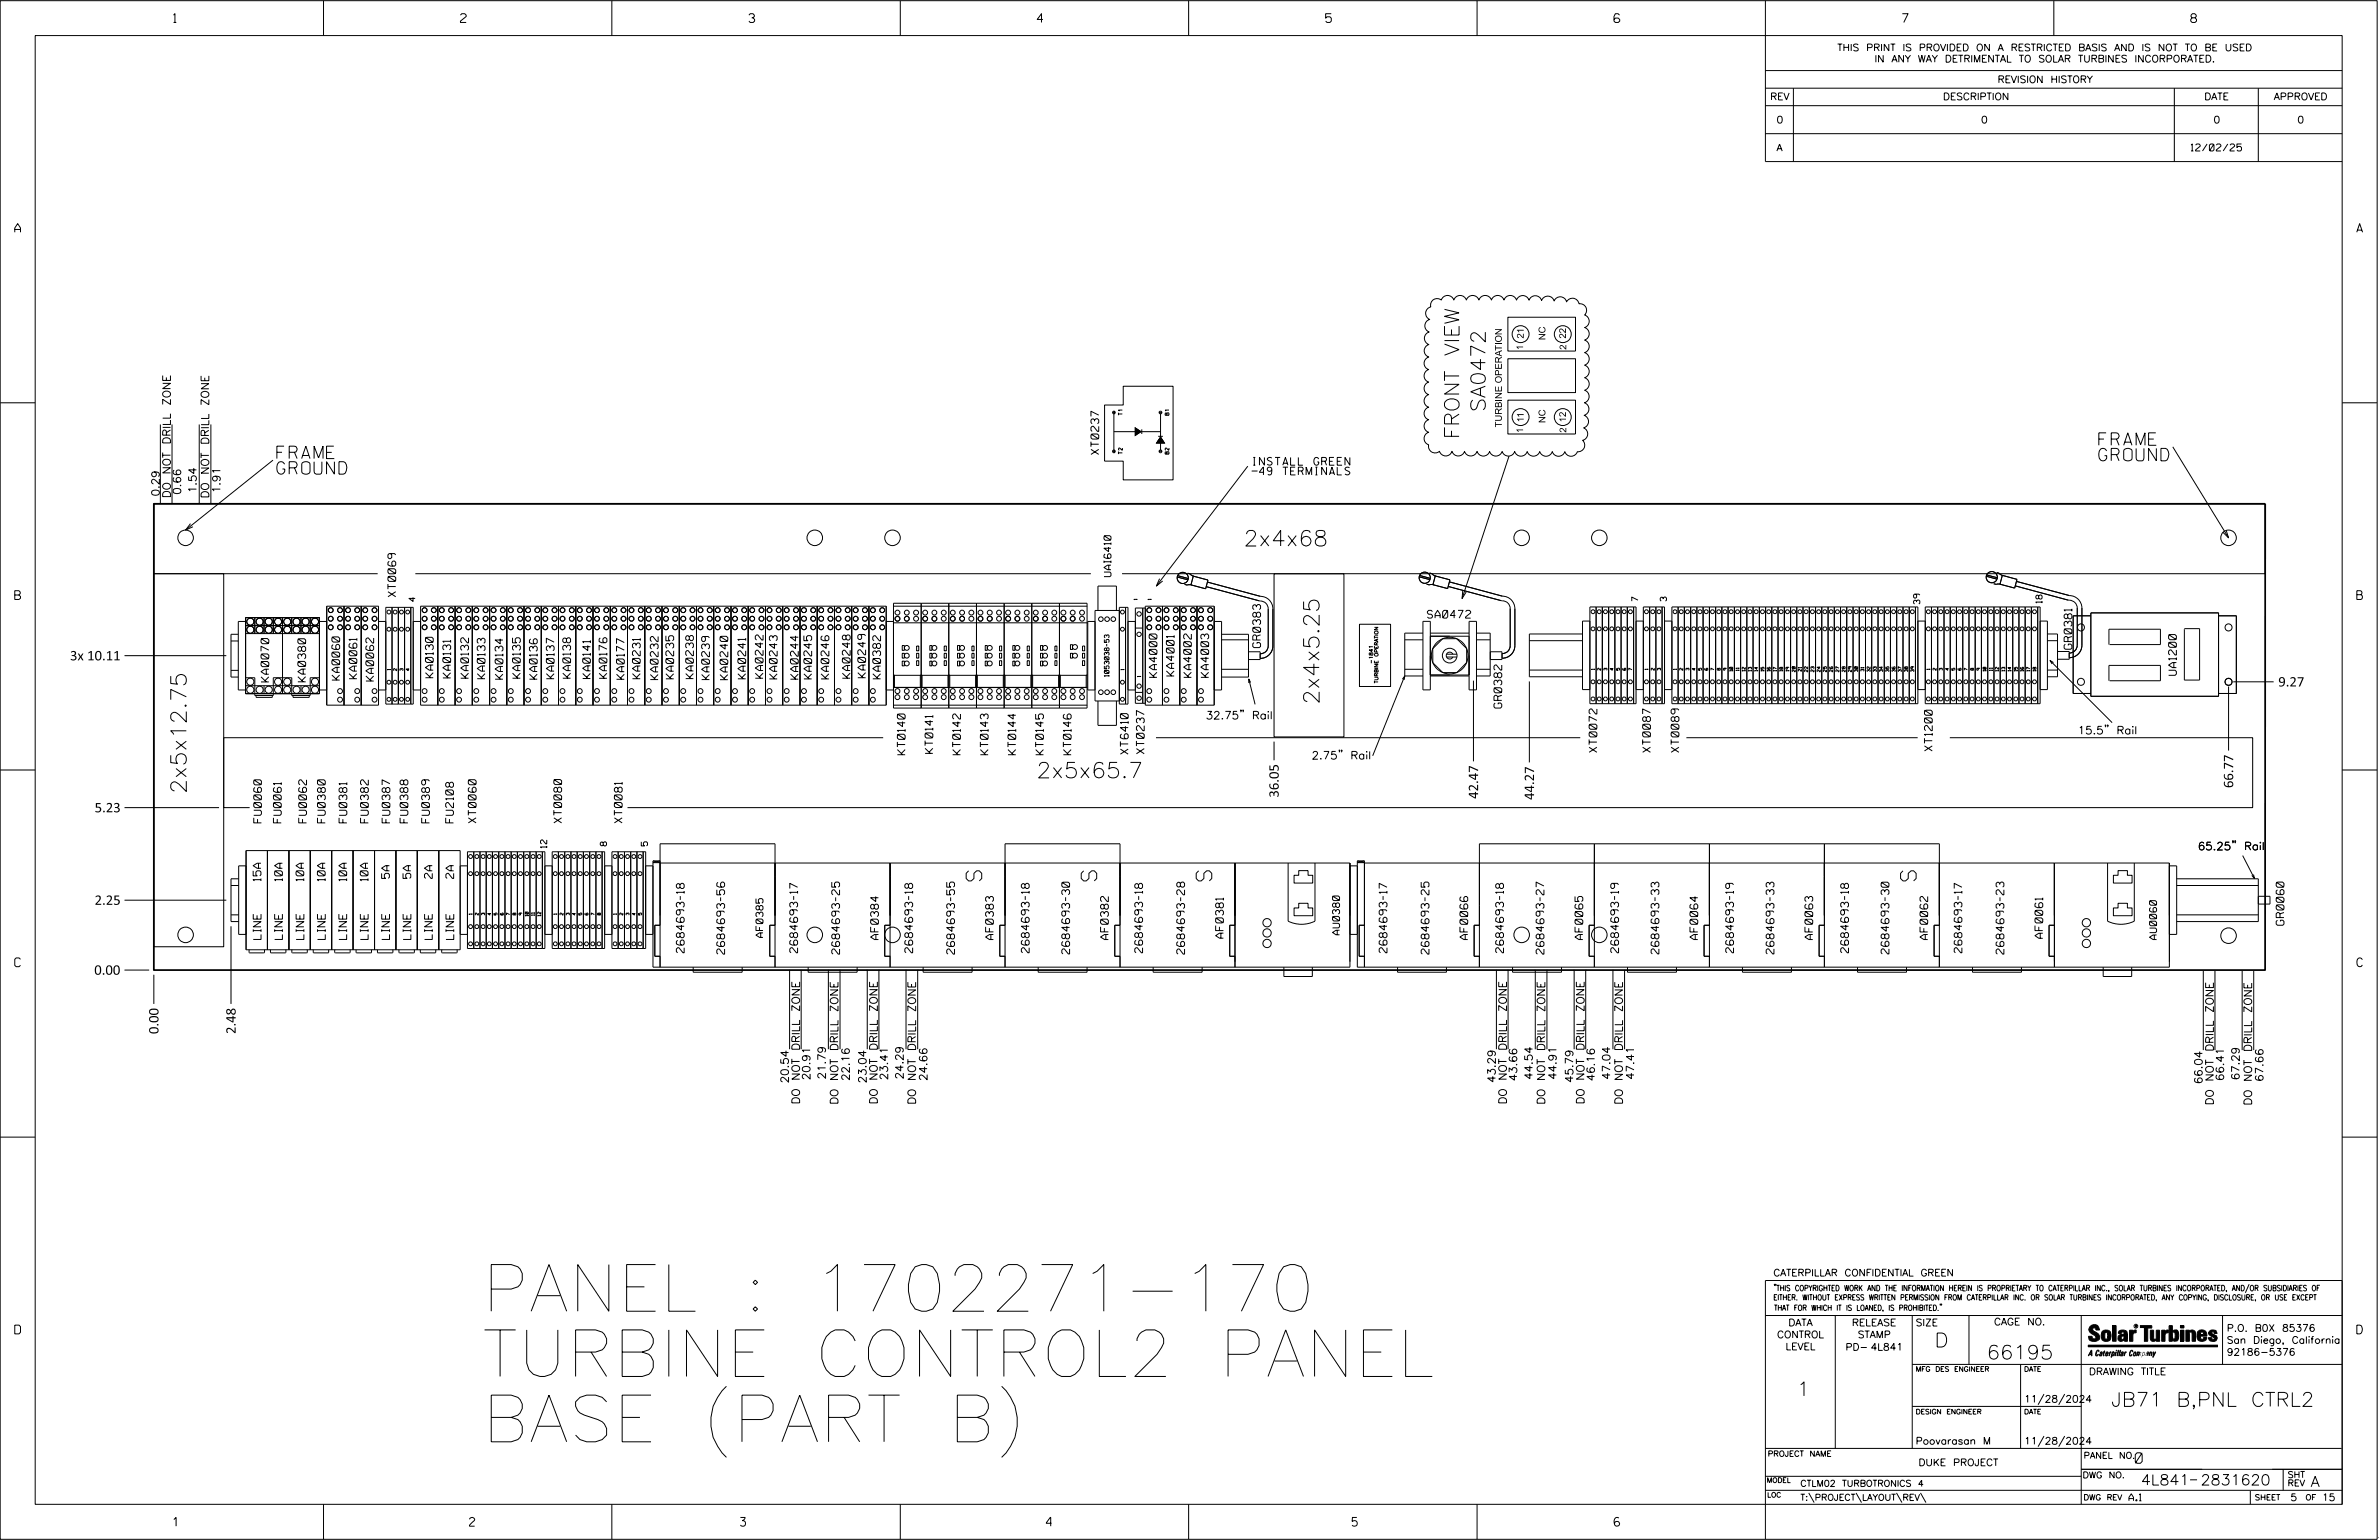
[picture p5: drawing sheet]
<svg xmlns="http://www.w3.org/2000/svg" width="864mm" height="559mm" viewBox="0 0 864 559" stroke-linecap="round" stroke-linejoin="round" font-family="sans-serif">
<defs><g id="words">
<g font-size="16.9">
<text x="175.1" y="475.8">PANEL : 1702271-170</text>
<text x="175.1" y="499.5">TURBINE CONTROL2 PANEL</text>
<text x="175.1" y="523.2">BASE (PART B)</text>
</g>
<g font-size="5.6">
<text x="451.5" y="198.1">2x4x68</text>
<text x="478.9" y="255.6" transform="rotate(-90 478.9 255.6)">2x4x5.25</text>
<text x="376.2" y="282.3">2x5x65.7</text>
<text x="67.6" y="288" transform="rotate(-90 67.6 288)">2x5x12.75</text>
<text x="356.4" y="319.7" transform="rotate(-90 356.4 319.7)">S</text>
<text x="398.1" y="319.7" transform="rotate(-90 398.1 319.7)">S</text>
<text x="439.9" y="319.7" transform="rotate(-90 439.9 319.7)">S</text>
<text x="695.6" y="319.7" transform="rotate(-90 695.6 319.7)">S</text>
</g>
<g font-size="5.3">
<text x="539.2" y="149.5" transform="rotate(-90 539.2 149.5)">SA0472</text>
<text x="529.7" y="159.3" transform="rotate(-90 529.7 159.3)">FRONT VIEW</text>
</g>
<g font-size="5.1">
<text x="702.3" y="488.8">D</text>
<text x="721.2" y="493.2">66195</text>
<text x="652.2" y="506.5">1</text>
<text x="766.4" y="510.3">JB71 B,PNL CTRL2</text>
</g>
<g font-size="4.5">
<text x="761.9" y="161.6">FRAME</text>
<text x="100.5" y="166.4">FRAME</text>
<text x="761.9" y="167.2">GROUND</text>
<text x="100.5" y="172">GROUND</text>
</g>
<g font-size="3.8">
<text x="775.1" y="531">0</text>
<text x="777.2" y="538.9">4L841</text>
<text x="798.8" y="538.9">2831620</text>
<text x="838.8" y="539.5">A</text>
</g>
<g font-size="3.4">
<text x="25.4" y="239.6">3x 10.11</text>
<text x="827" y="249.1">9.27</text>
<text x="810.7" y="286" transform="rotate(-90 810.7 286)">66.77</text>
<text x="464.2" y="289.4" transform="rotate(-90 464.2 289.4)">36.05</text>
<text x="536.6" y="289.9" transform="rotate(-90 536.6 289.9)">42.47</text>
<text x="556.9" y="290.3" transform="rotate(-90 556.9 290.3)">44.27</text>
<text x="34.4" y="294.8">5.23</text>
<text x="34.3" y="328.3">2.25</text>
<text x="34.2" y="353.7">0.00</text>
<text x="57.5" y="375.2" transform="rotate(-90 57.5 375.2)">0.00</text>
<text x="85.5" y="375.2" transform="rotate(-90 85.5 375.2)">2.48</text>
</g>
<g font-size="3.2">
<text x="63" y="8.2">1</text>
<text x="167.2" y="8.2">2</text>
<text x="271.8" y="8.2">3</text>
<text x="376.5" y="8.2">4</text>
<text x="481.2" y="8.2">5</text>
<text x="690.6" y="8.2">7</text>
<text x="795.3" y="8.2">8</text>
<text x="5.4" y="84.3">A</text>
<text x="855.5" y="84.3">A</text>
<text x="5.4" y="217.5">B</text>
<text x="855.6" y="217.5">B</text>
<text x="5.4" y="350.8">C</text>
<text x="855.6" y="350.8">C</text>
<text x="5.4" y="484">D</text>
<text x="855.6" y="484">D</text>
<text x="62.8" y="553.8">1</text>
<text x="170.4" y="553.8">2</text>
<text x="268.8" y="553.8">3</text>
<text x="379.8" y="553.8">4</text>
<text x="490.8" y="553.8">5</text>
<text x="585.9" y="553.8">6</text>
</g>
<g font-size="2.8">
<text x="398.8" y="164.9" transform="rotate(-90 398.8 164.9)">XT0237</text>
<text x="454.4" y="172.3">-49 TERMINALS</text>
<text x="454.4" y="168.8">INSTALL GREEN</text>
<text x="65.7" y="179.5" transform="rotate(-90 65.7 179.5)">0.66</text>
<text x="71.3" y="179" transform="rotate(-90 71.3 179)">1.54</text>
<text x="80" y="179" transform="rotate(-90 80 179)">1.91</text>
<text x="57.8" y="180.1" transform="rotate(-90 57.8 180.1)">0.29</text>
<text x="61.9" y="180.7" transform="rotate(-90 61.9 180.7)">DO NOT DRILL ZONE</text>
<text x="75.8" y="180.8" transform="rotate(-90 75.8 180.8)">DO NOT DRILL ZONE</text>
<text x="143.6" y="216.5" transform="rotate(-90 143.6 216.5)">XT0069</text>
<text x="518.2" y="224.3">SA0472</text>
<text x="457.6" y="235" transform="rotate(-90 457.6 235)">GR0383</text>
<text x="752.1" y="235.6" transform="rotate(-90 752.1 235.6)">GR0381</text>
<text x="157.3" y="245.9" transform="rotate(-90 157.3 245.9)">KA0130</text>
<text x="163.6" y="246" transform="rotate(-90 163.6 246)">KA0131</text>
<text x="314.2" y="245.9" transform="rotate(-90 314.2 245.9)">KA0249</text>
<text x="420" y="245.8" transform="rotate(-90 420 245.8)">KA4000</text>
<text x="426.2" y="245.3" transform="rotate(-90 426.2 245.3)">KA4001</text>
<text x="432.5" y="245.8" transform="rotate(-90 432.5 245.8)">KA4002</text>
<text x="438.7" y="245.8" transform="rotate(-90 438.7 245.8)">KA4003</text>
<text x="790" y="245" transform="rotate(-90 790 245)">UA1200</text>
<text x="97.6" y="247.4" transform="rotate(-90 97.6 247.4)">KA0070</text>
<text x="111" y="247.4" transform="rotate(-90 111 247.4)">KA0380</text>
<text x="123.3" y="246.8" transform="rotate(-90 123.3 246.8)">KA0060</text>
<text x="129.6" y="246.3" transform="rotate(-90 129.6 246.3)">KA0061</text>
<text x="135.7" y="247.1" transform="rotate(-90 135.7 247.1)">KA0062</text>
<text x="170.1" y="246.1" transform="rotate(-90 170.1 246.1)">KA0132</text>
<text x="176.1" y="246.3" transform="rotate(-90 176.1 246.3)">KA0133</text>
<text x="182.6" y="246.5" transform="rotate(-90 182.6 246.5)">KA0134</text>
<text x="188.9" y="246.1" transform="rotate(-90 188.9 246.1)">KA0135</text>
<text x="195" y="246.5" transform="rotate(-90 195 246.5)">KA0136</text>
<text x="201.2" y="246.3" transform="rotate(-90 201.2 246.3)">KA0137</text>
<text x="207.1" y="246.1" transform="rotate(-90 207.1 246.1)">KA0138</text>
<text x="214.3" y="246.2" transform="rotate(-90 214.3 246.2)">KA0141</text>
<text x="220.3" y="246.1" transform="rotate(-90 220.3 246.1)">KA0176</text>
<text x="226.6" y="246.5" transform="rotate(-90 226.6 246.5)">KA0177</text>
<text x="232.4" y="246.3" transform="rotate(-90 232.4 246.3)">KA0231</text>
<text x="238.9" y="246.6" transform="rotate(-90 238.9 246.6)">KA0232</text>
<text x="244.5" y="246.3" transform="rotate(-90 244.5 246.3)">KA0235</text>
<text x="251.7" y="246.2" transform="rotate(-90 251.7 246.2)">KA0238</text>
<text x="257.5" y="246.6" transform="rotate(-90 257.5 246.6)">KA0239</text>
<text x="264.2" y="246.6" transform="rotate(-90 264.2 246.6)">KA0240</text>
<text x="270.7" y="246.3" transform="rotate(-90 270.7 246.3)">KA0241</text>
<text x="277" y="246.1" transform="rotate(-90 277 246.1)">KA0242</text>
<text x="282.1" y="246.4" transform="rotate(-90 282.1 246.4)">KA0243</text>
<text x="289.8" y="246.5" transform="rotate(-90 289.8 246.5)">KA0244</text>
<text x="294.6" y="246.4" transform="rotate(-90 294.6 246.4)">KA0245</text>
<text x="300.9" y="246.4" transform="rotate(-90 300.9 246.4)">KA0246</text>
<text x="308.6" y="246.1" transform="rotate(-90 308.6 246.1)">KA0248</text>
<text x="319.7" y="246.3" transform="rotate(-90 319.7 246.3)">KA0382</text>
<text x="545.1" y="256.9" transform="rotate(-90 545.1 256.9)">GR0382</text>
<text x="437.7" y="261">32.75&quot; Rail</text>
<text x="754.2" y="266.4">15.5&quot; Rail</text>
<text x="328.6" y="273.8" transform="rotate(-90 328.6 273.8)">KT0140</text>
<text x="338.6" y="273.4" transform="rotate(-90 338.6 273.4)">KT0141</text>
<text x="348.7" y="273.8" transform="rotate(-90 348.7 273.8)">KT0142</text>
<text x="358.7" y="273.8" transform="rotate(-90 358.7 273.8)">KT0143</text>
<text x="368.7" y="273.8" transform="rotate(-90 368.7 273.8)">KT0144</text>
<text x="378.8" y="273.8" transform="rotate(-90 378.8 273.8)">KT0145</text>
<text x="388.8" y="273.8" transform="rotate(-90 388.8 273.8)">KT0146</text>
<text x="409.5" y="273.7" transform="rotate(-90 409.5 273.7)">XT6410</text>
<text x="415.3" y="273.5" transform="rotate(-90 415.3 273.5)">XT0237</text>
<text x="476.1" y="275.5">2.75&quot; Rail</text>
<text x="579.7" y="273" transform="rotate(-90 579.7 273)">XT0072</text>
<text x="599.1" y="273" transform="rotate(-90 599.1 273)">XT0087</text>
<text x="609.5" y="273" transform="rotate(-90 609.5 273)">XT0089</text>
<text x="701.4" y="272.5" transform="rotate(-90 701.4 272.5)">XT1200</text>
<text x="94.9" y="298.6" transform="rotate(-90 94.9 298.6)">FU0060</text>
<text x="102.1" y="298.6" transform="rotate(-90 102.1 298.6)">FU0061</text>
<text x="111.3" y="298.6" transform="rotate(-90 111.3 298.6)">FU0062</text>
<text x="118.1" y="298.6" transform="rotate(-90 118.1 298.6)">FU0380</text>
<text x="125.9" y="298.6" transform="rotate(-90 125.9 298.6)">FU0381</text>
<text x="133.7" y="298.6" transform="rotate(-90 133.7 298.6)">FU0382</text>
<text x="141.5" y="298.6" transform="rotate(-90 141.5 298.6)">FU0387</text>
<text x="148.1" y="298.6" transform="rotate(-90 148.1 298.6)">FU0388</text>
<text x="155.9" y="298.6" transform="rotate(-90 155.9 298.6)">FU0389</text>
<text x="164.6" y="298.6" transform="rotate(-90 164.6 298.6)">FU2108</text>
<text x="172.8" y="298.6" transform="rotate(-90 172.8 298.6)">XT0060</text>
<text x="203.9" y="298.6" transform="rotate(-90 203.9 298.6)">XT0080</text>
<text x="225.9" y="298.6" transform="rotate(-90 225.9 298.6)">XT0081</text>
<text x="797.8" y="308.4">65.25&quot; Rail</text>
<text x="94.7" y="319.7" transform="rotate(-90 94.7 319.7)">15A</text>
<text x="102.5" y="319.7" transform="rotate(-90 102.5 319.7)">10A</text>
<text x="110.3" y="319.7" transform="rotate(-90 110.3 319.7)">10A</text>
<text x="118" y="319.7" transform="rotate(-90 118 319.7)">10A</text>
<text x="125.8" y="319.7" transform="rotate(-90 125.8 319.7)">10A</text>
<text x="133.6" y="319.7" transform="rotate(-90 133.6 319.7)">10A</text>
<text x="141.4" y="318.7" transform="rotate(-90 141.4 318.7)">5A</text>
<text x="149.1" y="318.7" transform="rotate(-90 149.1 318.7)">5A</text>
<text x="156.9" y="318.7" transform="rotate(-90 156.9 318.7)">2A</text>
<text x="164.7" y="318.7" transform="rotate(-90 164.7 318.7)">2A</text>
<text x="829.1" y="335.7" transform="rotate(-90 829.1 335.7)">GR0060</text>
<text x="94.8" y="340.9" transform="rotate(-90 94.8 340.9)">LINE</text>
<text x="102.5" y="340.9" transform="rotate(-90 102.5 340.9)">LINE</text>
<text x="110.3" y="340.9" transform="rotate(-90 110.3 340.9)">LINE</text>
<text x="118.1" y="340.9" transform="rotate(-90 118.1 340.9)">LINE</text>
<text x="125.8" y="340.9" transform="rotate(-90 125.8 340.9)">LINE</text>
<text x="133.6" y="340.9" transform="rotate(-90 133.6 340.9)">LINE</text>
<text x="141.4" y="340.9" transform="rotate(-90 141.4 340.9)">LINE</text>
<text x="149.2" y="340.9" transform="rotate(-90 149.2 340.9)">LINE</text>
<text x="156.9" y="340.9" transform="rotate(-90 156.9 340.9)">LINE</text>
<text x="164.7" y="340.9" transform="rotate(-90 164.7 340.9)">LINE</text>
<text x="318.9" y="340.9" transform="rotate(-90 318.9 340.9)">AF0384</text>
<text x="360.6" y="340.9" transform="rotate(-90 360.6 340.9)">AF0383</text>
<text x="402.4" y="340.9" transform="rotate(-90 402.4 340.9)">AF0382</text>
<text x="444.1" y="340.4" transform="rotate(-90 444.1 340.4)">AF0381</text>
<text x="532.8" y="340.9" transform="rotate(-90 532.8 340.9)">AF0066</text>
<text x="574.6" y="340.9" transform="rotate(-90 574.6 340.9)">AF0065</text>
<text x="616.3" y="340.9" transform="rotate(-90 616.3 340.9)">AF0064</text>
<text x="658" y="340.9" transform="rotate(-90 658 340.9)">AF0063</text>
<text x="699.8" y="340.9" transform="rotate(-90 699.8 340.9)">AF0062</text>
<text x="741.5" y="340.5" transform="rotate(-90 741.5 340.5)">AF0061</text>
<text x="248.4" y="345.7" transform="rotate(-90 248.4 345.7)">2684693-18</text>
<text x="263" y="346.2" transform="rotate(-90 263 346.2)">2684693-56</text>
<text x="289.5" y="345.7" transform="rotate(-90 289.5 345.7)">2684693-17</text>
<text x="304.8" y="346.2" transform="rotate(-90 304.8 346.2)">2684693-25</text>
<text x="331.3" y="345.7" transform="rotate(-90 331.3 345.7)">2684693-18</text>
<text x="346.5" y="346.2" transform="rotate(-90 346.5 346.2)">2684693-55</text>
<text x="373.6" y="345.7" transform="rotate(-90 373.6 345.7)">2684693-18</text>
<text x="388.3" y="346.2" transform="rotate(-90 388.3 346.2)">2684693-30</text>
<text x="414.8" y="345.7" transform="rotate(-90 414.8 345.7)">2684693-18</text>
<text x="430" y="346.2" transform="rotate(-90 430 346.2)">2684693-28</text>
<text x="503.5" y="345.7" transform="rotate(-90 503.5 345.7)">2684693-17</text>
<text x="518.7" y="346.2" transform="rotate(-90 518.7 346.2)">2684693-25</text>
<text x="545.8" y="345.7" transform="rotate(-90 545.8 345.7)">2684693-18</text>
<text x="560.5" y="346.2" transform="rotate(-90 560.5 346.2)">2684693-27</text>
<text x="587.5" y="345.7" transform="rotate(-90 587.5 345.7)">2684693-19</text>
<text x="602.2" y="346.2" transform="rotate(-90 602.2 346.2)">2684693-33</text>
<text x="629.3" y="345.7" transform="rotate(-90 629.3 345.7)">2684693-19</text>
<text x="643.9" y="346.2" transform="rotate(-90 643.9 346.2)">2684693-33</text>
<text x="671" y="345.7" transform="rotate(-90 671 345.7)">2684693-18</text>
<text x="685.7" y="346.2" transform="rotate(-90 685.7 346.2)">2684693-30</text>
<text x="712.2" y="345.7" transform="rotate(-90 712.2 345.7)">2684693-17</text>
<text x="727.4" y="346.2" transform="rotate(-90 727.4 346.2)">2684693-23</text>
<text x="286.3" y="393.1" transform="rotate(-90 286.3 393.1)">20.54</text>
<text x="294.1" y="391.9" transform="rotate(-90 294.1 391.9)">20.91</text>
<text x="299.7" y="391.7" transform="rotate(-90 299.7 391.7)">21.79</text>
<text x="308.4" y="392.2" transform="rotate(-90 308.4 392.2)">22.16</text>
<text x="314.4" y="393.1" transform="rotate(-90 314.4 393.1)">23.04</text>
<text x="322.3" y="391.9" transform="rotate(-90 322.3 391.9)">23.41</text>
<text x="327.9" y="391.7" transform="rotate(-90 327.9 391.7)">24.29</text>
<text x="336.6" y="392.2" transform="rotate(-90 336.6 392.2)">24.66</text>
<text x="542.9" y="392.9" transform="rotate(-90 542.9 392.9)">43.29</text>
<text x="550.7" y="392.3" transform="rotate(-90 550.7 392.3)">43.66</text>
<text x="556.3" y="391.8" transform="rotate(-90 556.3 391.8)">44.54</text>
<text x="565" y="391.8" transform="rotate(-90 565 391.8)">44.91</text>
<text x="571" y="392.9" transform="rotate(-90 571 392.9)">45.79</text>
<text x="578.9" y="392.3" transform="rotate(-90 578.9 392.3)">46.16</text>
<text x="584.5" y="391.8" transform="rotate(-90 584.5 391.8)">47.04</text>
<text x="593.2" y="391.8" transform="rotate(-90 593.2 391.8)">47.41</text>
<text x="799.5" y="393.4" transform="rotate(-90 799.5 393.4)">66.04</text>
<text x="807.3" y="392.3" transform="rotate(-90 807.3 392.3)">66.41</text>
<text x="812.9" y="392" transform="rotate(-90 812.9 392)">67.29</text>
<text x="821.6" y="392.5" transform="rotate(-90 821.6 392.5)">67.66</text>
<text x="290.3" y="400.7" transform="rotate(-90 290.3 400.7)">DO NOT DRILL ZONE</text>
<text x="304.2" y="400.8" transform="rotate(-90 304.2 400.8)">DO NOT DRILL ZONE</text>
<text x="318.5" y="400.7" transform="rotate(-90 318.5 400.7)">DO NOT DRILL ZONE</text>
<text x="332.4" y="400.8" transform="rotate(-90 332.4 400.8)">DO NOT DRILL ZONE</text>
<text x="546.9" y="400.7" transform="rotate(-90 546.9 400.7)">DO NOT DRILL ZONE</text>
<text x="560.8" y="400.8" transform="rotate(-90 560.8 400.8)">DO NOT DRILL ZONE</text>
<text x="575.1" y="400.7" transform="rotate(-90 575.1 400.7)">DO NOT DRILL ZONE</text>
<text x="589" y="400.8" transform="rotate(-90 589 400.8)">DO NOT DRILL ZONE</text>
<text x="803.5" y="401" transform="rotate(-90 803.5 401)">DO NOT DRILL ZONE</text>
<text x="817.4" y="401.1" transform="rotate(-90 817.4 401.1)">DO NOT DRILL ZONE</text>
</g>
<g font-size="2.5">
<text x="666.9" y="18.5">THIS PRINT IS PROVIDED ON A RESTRICTED BASIS AND IS NOT TO BE USED</text>
<text x="680.5" y="22.6">IN ANY WAY DETRIMENTAL TO SOLAR TURBINES INCORPORATED.</text>
<text x="725.1" y="30">REVISION HISTORY</text>
<text x="642.6" y="36.3">REV</text>
<text x="705.3" y="36.3">DESCRIPTION</text>
<text x="800.2" y="36.3">DATE</text>
<text x="825.4" y="36.3">APPROVED</text>
<text x="644.9" y="44.7">0</text>
<text x="719.1" y="44.7">0</text>
<text x="803.5" y="44.7">0</text>
<text x="834" y="44.7">0</text>
<text x="644.9" y="54.8">A</text>
<text x="795.4" y="54.8">12/02/25</text>
<text x="553.1" y="122.8" transform="rotate(-90 553.1 122.8)">21</text>
<text x="561" y="123.4" transform="rotate(-90 561 123.4)">NC</text>
<text x="568.5" y="122.8" transform="rotate(-90 568.5 122.8)">22</text>
<text x="552.9" y="127" transform="rotate(-90 552.9 127)">1</text>
<text x="568.6" y="126.9" transform="rotate(-90 568.6 126.9)">2</text>
<text x="545.2" y="155.1" transform="rotate(-90 545.2 155.1)">TURBINE OPERATION</text>
<text x="553.1" y="153.2" transform="rotate(-90 553.1 153.2)">11</text>
<text x="561" y="153.5" transform="rotate(-90 561 153.5)">NC</text>
<text x="568.5" y="153.2" transform="rotate(-90 568.5 153.2)">12</text>
<text x="552.9" y="157.1" transform="rotate(-90 552.9 157.1)">1</text>
<text x="568.6" y="157" transform="rotate(-90 568.6 157)">2</text>
<text x="403.3" y="209.2" transform="rotate(-90 403.3 209.2)">UAI6410</text>
<text x="277" y="340.1" transform="rotate(-90 277 340.1)">AF0385</text>
<text x="486.3" y="339.2" transform="rotate(-90 486.3 339.2)">AU0380</text>
<text x="782.8" y="340.9" transform="rotate(-90 782.8 340.9)">AU0060</text>
<text x="643.8" y="463">CATERPILLAR CONFIDENTIAL GREEN</text>
<text x="645.1" y="485.5">CONTROL</text>
<text x="649.2" y="481.1">DATA</text>
<text x="672.3" y="481.1">RELEASE</text>
<text x="674.4" y="485.5">STAMP</text>
<text x="695.4" y="481.1">SIZE</text>
<text x="723.8" y="480.8">CAGE NO.</text>
<text x="808.4" y="483.1">P.O. B0X 85376</text>
<text x="648.2" y="489.8">LEVEL</text>
<text x="669.9" y="490">PD- 4L841</text>
<text x="808.4" y="487.5">San Diego, California</text>
<text x="808.4" y="491.8">92186-5376</text>
<text x="758.3" y="498.9">DRAWING TITLE</text>
<text x="734.8" y="508.9">11/28/2024</text>
<text x="695.4" y="524.1">Poovarasan M</text>
<text x="734.8" y="524.1">11/28/2024</text>
<text x="696.4" y="531.9">DUKE PROJECT</text>
<text x="772.8" y="544.6">A.1</text>
<text x="831.4" y="544.6">5</text>
<text x="842.9" y="544.6">15</text>
</g>
<g font-size="2.3">
<text x="150.7" y="218.2" transform="rotate(-90 150.7 218.2)">4</text>
<text x="594.6" y="218.1" transform="rotate(-90 594.6 218.1)">7</text>
<text x="604.9" y="218.1" transform="rotate(-90 604.9 218.1)">3</text>
<text x="696.9" y="219.2" transform="rotate(-90 696.9 219.2)">39</text>
<text x="741.3" y="218.8" transform="rotate(-90 741.3 218.8)">18</text>
<text x="198.5" y="307.7" transform="rotate(-90 198.5 307.7)">12</text>
<text x="220.2" y="307" transform="rotate(-90 220.2 307)">8</text>
<text x="235.1" y="307" transform="rotate(-90 235.1 307)">5</text>
<text x="756.4" y="529.2">PANEL NO.</text>
<text x="653.5" y="539.4">CTLM02 TURBOTRONICS 4</text>
<text x="756" y="536.3">DWG NO.</text>
<text x="830.4" y="539.3">REV</text>
<text x="830.4" y="536.2">SHT</text>
<text x="653.5" y="544.5">T:\PROJECT\LAYOUT\REV\</text>
</g>
<g font-size="2">
<text x="643.8" y="468.4">&quot;THIS COPYRIGHTED WORK AND THE INFORMATION HEREIN IS PROPRIETARY TO CATERPILLAR INC., SOLAR TURBINES INCORPORATED, AND/OR SUBSIDIARIES OF</text>
<text x="643.8" y="471.8">EITHER. WITHOUT EXPRESS WRITTEN PERMISSION FROM CATERPILLAR INC. OR SOLAR TURBINES INCORPORATED, ANY COPYING, DISCLOSURE, OR USE EXCEPT</text>
<text x="644" y="475.6">THAT FOR WHICH IT IS LOANED, IS PROHIBITED.&quot;</text>
<text x="641.7" y="528.5">PROJECT NAME</text>
<text x="756.3" y="544.3">DWG REV</text>
<text x="818.5" y="544.3">SHEET</text>
<text x="836.9" y="544.3">OF</text>
</g>
<g font-size="1.8">
<text x="695.4" y="497.6">MFG DES ENGINEER</text>
<text x="734.8" y="497.6">DATE</text>
<text x="695.4" y="513.1">DESIGN ENGINEER</text>
<text x="734.8" y="513.1">DATE</text>
<text x="641.3" y="538">MODEL</text>
<text x="641.5" y="543.3">LOC</text>
</g>
<text font-size="1.7" x="402.6" y="245.5" transform="rotate(-90 402.6 245.5)">1053038-53</text>
<g font-size="1.4">
<text x="407.4" y="150.7" transform="rotate(-90 407.4 150.7)">T1</text>
<text x="424.4" y="150.7" transform="rotate(-90 424.4 150.7)">B1</text>
<text x="407.4" y="164.8" transform="rotate(-90 407.4 164.8)">T2</text>
<text x="424.4" y="164.8" transform="rotate(-90 424.4 164.8)">B2</text>
<text x="498.4" y="240.9" transform="rotate(-90 498.4 240.9)">-1841</text>
<text x="500.3" y="247.9" transform="rotate(-90 500.3 247.9)">TURBINE OPERATION</text>
</g>
<g font-size="1.1">
<text x="412.8" y="217.7" transform="rotate(-90 412.8 217.7)">1</text>
<text x="417.9" y="217.7" transform="rotate(-90 417.9 217.7)">1</text>
<text x="141.7" y="243.1" transform="rotate(-90 141.7 243.1)">1</text>
<text x="144" y="243.3" transform="rotate(-90 144 243.3)">2</text>
<text x="146.3" y="243.3" transform="rotate(-90 146.3 243.3)">3</text>
<text x="148.5" y="243.3" transform="rotate(-90 148.5 243.3)">4</text>
<text x="408" y="243.1" transform="rotate(-90 408 243.1)">1</text>
<text x="414.1" y="245.7" transform="rotate(-90 414.1 245.7)">1</text>
<text x="578.8" y="243" transform="rotate(-90 578.8 243)">1</text>
<text x="581.1" y="243.2" transform="rotate(-90 581.1 243.2)">2</text>
<text x="583.4" y="243.2" transform="rotate(-90 583.4 243.2)">3</text>
<text x="585.6" y="243.2" transform="rotate(-90 585.6 243.2)">4</text>
<text x="587.9" y="243.2" transform="rotate(-90 587.9 243.2)">5</text>
<text x="598.3" y="243" transform="rotate(-90 598.3 243)">1</text>
<text x="600.5" y="243.2" transform="rotate(-90 600.5 243.2)">2</text>
<text x="602.8" y="243.2" transform="rotate(-90 602.8 243.2)">3</text>
<text x="608.6" y="243" transform="rotate(-90 608.6 243)">1</text>
<text x="610.9" y="243.2" transform="rotate(-90 610.9 243.2)">2</text>
<text x="613.1" y="243.2" transform="rotate(-90 613.1 243.2)">3</text>
<text x="615.4" y="243.2" transform="rotate(-90 615.4 243.2)">4</text>
<text x="617.7" y="243.2" transform="rotate(-90 617.7 243.2)">5</text>
<text x="622.2" y="243.2" transform="rotate(-90 622.2 243.2)">7</text>
<text x="624.5" y="243.2" transform="rotate(-90 624.5 243.2)">8</text>
<text x="626.7" y="243.2" transform="rotate(-90 626.7 243.2)">9</text>
<text x="629" y="243.6" transform="rotate(-90 629 243.6)">10</text>
<text x="631.3" y="243.4" transform="rotate(-90 631.3 243.4)">11</text>
<text x="633.5" y="243.6" transform="rotate(-90 633.5 243.6)">12</text>
<text x="635.8" y="243.6" transform="rotate(-90 635.8 243.6)">13</text>
<text x="638.1" y="243.6" transform="rotate(-90 638.1 243.6)">14</text>
<text x="640.3" y="243.6" transform="rotate(-90 640.3 243.6)">15</text>
<text x="642.6" y="243.6" transform="rotate(-90 642.6 243.6)">16</text>
<text x="644.9" y="243.6" transform="rotate(-90 644.9 243.6)">17</text>
<text x="647.1" y="243.6" transform="rotate(-90 647.1 243.6)">18</text>
<text x="649.4" y="243.6" transform="rotate(-90 649.4 243.6)">19</text>
<text x="651.7" y="243.8" transform="rotate(-90 651.7 243.8)">20</text>
<text x="654" y="243.6" transform="rotate(-90 654 243.6)">21</text>
<text x="656.2" y="243.8" transform="rotate(-90 656.2 243.8)">22</text>
<text x="658.5" y="243.8" transform="rotate(-90 658.5 243.8)">23</text>
<text x="660.8" y="243.8" transform="rotate(-90 660.8 243.8)">24</text>
<text x="663" y="243.8" transform="rotate(-90 663 243.8)">25</text>
<text x="665.3" y="243.8" transform="rotate(-90 665.3 243.8)">26</text>
<text x="667.6" y="243.8" transform="rotate(-90 667.6 243.8)">27</text>
<text x="669.8" y="243.8" transform="rotate(-90 669.8 243.8)">28</text>
<text x="672.1" y="243.8" transform="rotate(-90 672.1 243.8)">29</text>
<text x="674.4" y="243.7" transform="rotate(-90 674.4 243.7)">30</text>
<text x="676.6" y="243.6" transform="rotate(-90 676.6 243.6)">31</text>
<text x="678.9" y="243.7" transform="rotate(-90 678.9 243.7)">32</text>
<text x="681.2" y="243.7" transform="rotate(-90 681.2 243.7)">33</text>
<text x="683.4" y="243.7" transform="rotate(-90 683.4 243.7)">34</text>
<text x="685.7" y="243.7" transform="rotate(-90 685.7 243.7)">35</text>
<text x="688" y="243.7" transform="rotate(-90 688 243.7)">36</text>
<text x="690.2" y="243.7" transform="rotate(-90 690.2 243.7)">37</text>
<text x="692.5" y="243.7" transform="rotate(-90 692.5 243.7)">38</text>
<text x="694.8" y="243.7" transform="rotate(-90 694.8 243.7)">39</text>
<text x="700.6" y="243" transform="rotate(-90 700.6 243)">1</text>
<text x="702.8" y="243.2" transform="rotate(-90 702.8 243.2)">2</text>
<text x="705.1" y="243.2" transform="rotate(-90 705.1 243.2)">3</text>
<text x="707.4" y="243.2" transform="rotate(-90 707.4 243.2)">4</text>
<text x="709.6" y="243.2" transform="rotate(-90 709.6 243.2)">5</text>
<text x="714.2" y="243.2" transform="rotate(-90 714.2 243.2)">7</text>
<text x="716.4" y="243.2" transform="rotate(-90 716.4 243.2)">8</text>
<text x="718.7" y="243.2" transform="rotate(-90 718.7 243.2)">9</text>
<text x="721" y="243.6" transform="rotate(-90 721 243.6)">10</text>
<text x="723.2" y="243.4" transform="rotate(-90 723.2 243.4)">11</text>
<text x="725.5" y="243.6" transform="rotate(-90 725.5 243.6)">12</text>
<text x="727.8" y="243.6" transform="rotate(-90 727.8 243.6)">13</text>
<text x="730.1" y="243.6" transform="rotate(-90 730.1 243.6)">14</text>
<text x="732.3" y="243.6" transform="rotate(-90 732.3 243.6)">15</text>
<text x="734.6" y="243.6" transform="rotate(-90 734.6 243.6)">16</text>
<text x="736.9" y="243.6" transform="rotate(-90 736.9 243.6)">17</text>
<text x="739.1" y="243.6" transform="rotate(-90 739.1 243.6)">18</text>
<text x="171.4" y="331.9" transform="rotate(-90 171.4 331.9)">1</text>
<text x="173.7" y="332" transform="rotate(-90 173.7 332)">2</text>
<text x="175.9" y="332" transform="rotate(-90 175.9 332)">3</text>
<text x="178.2" y="332" transform="rotate(-90 178.2 332)">4</text>
<text x="180.5" y="332" transform="rotate(-90 180.5 332)">5</text>
<text x="182.7" y="332" transform="rotate(-90 182.7 332)">6</text>
<text x="185" y="332" transform="rotate(-90 185 332)">7</text>
<text x="187.3" y="332" transform="rotate(-90 187.3 332)">8</text>
<text x="189.5" y="332" transform="rotate(-90 189.5 332)">9</text>
<text x="191.8" y="332.4" transform="rotate(-90 191.8 332.4)">10</text>
<text x="194.1" y="332.2" transform="rotate(-90 194.1 332.2)">11</text>
<text x="196.3" y="332.4" transform="rotate(-90 196.3 332.4)">12</text>
<text x="202.1" y="331.9" transform="rotate(-90 202.1 331.9)">1</text>
<text x="204.4" y="332" transform="rotate(-90 204.4 332)">2</text>
<text x="206.7" y="332" transform="rotate(-90 206.7 332)">3</text>
<text x="208.9" y="332" transform="rotate(-90 208.9 332)">4</text>
<text x="211.2" y="332" transform="rotate(-90 211.2 332)">5</text>
<text x="215.7" y="332" transform="rotate(-90 215.7 332)">7</text>
<text x="218" y="332" transform="rotate(-90 218 332)">8</text>
<text x="223.8" y="331.9" transform="rotate(-90 223.8 331.9)">1</text>
<text x="226.1" y="332" transform="rotate(-90 226.1 332)">2</text>
<text x="228.4" y="332" transform="rotate(-90 228.4 332)">3</text>
<text x="230.6" y="332" transform="rotate(-90 230.6 332)">4</text>
<text x="232.9" y="332" transform="rotate(-90 232.9 332)">5</text>
</g>
<text font-size=".9" x="775.1" y="481.7">R</text>
</g></defs>
<g fill="none" stroke="#000" stroke-width=".36">
<path d="M.1 .2h862.8v558.4h-862.8zM12.8 12.9h837.4v533h-837.4zM117.4 .2v12.7M222.1 .2v12.7M326.8 .2v12.7M431.5 .2v12.7M536.2 .2v12.7M587.9 5.5l-.5-.5h-1l-.5 1v1.7l.5 .4h1l.6-.4v-.6l-.6-.5h-1l-.5 .5M640.9 .2v58.4h209.3M745.6 .2v12.7M640.9 25.6h209.3M640.9 32h209.3"/>
<path d="M640.9 38.3h209.3M651 32v26.6M789.3 32v26.6M819.8 32v26.6M640.9 48.5h209.3M520 109l1.3-.6h1l.9 .5 .2-.5a2.39 2.39 0 0 1 2.3-1.2 2.39 2.39 0 0 1 2.1 1.7 2.39 2.39 0 0 1 2.2-1.7 2.39 2.39 0 0 1 2.3 1.7 2.39 2.39 0 0 1 2.3-1.7 2.39 2.39 0 0 1 2.3 1.7 2.39 2.39 0 0 1 2.2-1.7 2.39 2.39 0 0 1 2.3 1.7 2.39 2.39 0 0 1 2.3-1.7 2.39 2.39 0 0 1 2.3 1.7 2.38 2.38 0 0 1 2.2-1.7 2.38 2.38 0 0 1 2.3 1.7 2.38 2.38 0 0 1 2.3-1.7 2.38 2.38 0 0 1 2.3 1.7 2.38 2.38 0 0 1 2.3-1.6 2.38 2.38 0 0 1 2.2 1.7 2.38 2.38 0 0 1 2.4-1.5 2.38 2.38 0 0 1 2.2 1.7 2.37 2.37 0 0 1 2.3-1.5 2.37 2.37 0 0 1 2.2 1.8 2.4 2.4 0 0 1 2.5-1.3 2.4 2.4 0 0 1 2 2 2.38 2.38 0 0 1 2.5 1.3 2.38 2.38 0 0 1-.5 2.8 2.39 2.39 0 0 1 1.7 2.3 2.39 2.39 0 0 1-1.7 2.3 2.39 2.39 0 0 1 1.7 2.2 2.39 2.39 0 0 1-1.7 2.3 2.39 2.39 0 0 1 1.7 2.3 2.39 2.39 0 0 1-1.7 2.3 2.39 2.39 0 0 1 1.7 2.2 2.39 2.39 0 0 1-1.7 2.3 2.39 2.39 0 0 1 1.7 2.3 2.39 2.39 0 0 1-1.7 2.3 2.39 2.39 0 0 1 1.7 2.2 2.39 2.39 0 0 1-1.7 2.3 2.39 2.39 0 0 1 1.7 2.3 2.39 2.39 0 0 1-1.7 2.3 2.38 2.38 0 0 1 1.6 2.3 2.38 2.38 0 0 1-1.7 2.2 2.38 2.38 0 0 1 1.6 2.3 2.38 2.38 0 0 1-1.8 2.3 2.38 2.38 0 0 1 1.4 2.4 2.38 2.38 0 0 1-1.8 2.1 2.38 2.38 0 0 1 .6 2.7 2.38 2.38 0 0 1-2.5 1.4 2.39 2.39 0 0 1-2.3 1.7 2.39 2.39 0 0 1-2.3-1.7 2.38 2.38 0 0 1-2.2 1.7 2.38 2.38 0 0 1-2.3-1.7 2.38 2.38 0 0 1-2.3 1.7 2.38 2.38 0 0 1-2.3-1.7 2.39 2.39 0 0 1-2.2 1.6 2.39 2.39 0 0 1-2.3-1.6 2.38 2.38 0 0 1-2.3 1.6 2.38 2.38 0 0 1-2.3-1.7 2.39 2.39 0 0 1-2.2 1.7 2.39 2.39 0 0 1-2.3-1.7 2.39 2.39 0 0 1-2.3 1.7 2.39 2.39 0 0 1-2.3-1.7 2.38 2.38 0 0 1-2.3 1.7 2.38 2.38 0 0 1-2.2-1.7 2.39 2.39 0 0 1-2.3 1.7 2.39 2.39 0 0 1-2.3-1.7 2.38 2.38 0 0 1-2.3 1.7 2.38 2.38 0 0 1-2.2-1.7 2.38 2.38 0 0 1-2.3 1.7 2.38 2.38 0 0 1-2.3-1.7 2.4 2.4 0 0 1-2.8 .2 2.4 2.4 0 0 1-1.1-2.6 2.39 2.39 0 0 1-1.6-2.3 2.39 2.39 0 0 1 1.6-2.3 2.39 2.39 0 0 1-1.6-2.2 2.39 2.39 0 0 1 1.6-2.3 2.39 2.39 0 0 1-1.6-2.3 2.39 2.39 0 0 1 1.6-2.3 2.39 2.39 0 0 1-1.6-2.2 2.39 2.39 0 0 1 1.6-2.3 2.39 2.39 0 0 1-1.6-2.3 2.39 2.39 0 0 1 1.6-2.3 2.39 2.39 0 0 1-1.6-2.2 2.39 2.39 0 0 1 1.6-2.3 2.38 2.38 0 0 1-1.6-2.3 2.38 2.38 0 0 1 1.7-2.3 2.36 2.36 0 0 1-1.7-2.2 2.36 2.36 0 0 1 1.7-2.3 2.38 2.38 0 0 1-1.6-2.3 2.38 2.38 0 0 1 1.7-2.2 2.39 2.39 0 0 1-1.6-2.4 2.39 2.39 0 0 1 1.8-2.2 2.39 2.39 0 0 1-1.5-2.4 2.39 2.39 0 0 1 1.9-2.1l-.1-1zM547.4 115.1h24.5v12.3h-24.5zM547.4 130.2h24.5v12.3h-24.5zM.1 146.2h12.7M58.2 154v28.8M62.4 154v28.8M72.3 154v28.8"/>
<path d="M76.6 154v28.8M404.4 156.6h16.9M404.4 150v13.4M407.7 140.2h18.1v33.9h-18.1v-6.8h-6.7v-20.3h6.7zM414.5 155.8v1.7M420.4 158.3h1.7M421.3 150v13.4M547.4 145.2h24.5v12.3h-24.5zM850.2 146.2h12.7M99.1 167l-31.7 25.3M453 169.2l-33.2 43.5M547.8 165.5l-17 51.7"/>
<path d="M788.7 162.1l20.3 33.1M69.1 190l-1.7 2.3 2.6-1.2M808.1 192.4l.9 2.8-2.1-2.1M55.8 208.2h25.4v135.3h-25.4zM118.6 220h18.8v35.9h-18.8zM124.9 220v35.9M131.1 220v35.9M137.1 208.2h-81.3v-25.4h766.5v25.4h-415M150.8 208.2h245.2M152.7 220h169v35.9h-169zM158.9 220v35.9M165.2 220v35.9"/>
<path d="M171.4 220v35.9M177.7 220v35.9M184 220v35.9M190.2 220v35.9M196.5 220v35.9M202.7 220v35.9M209 220v35.9M215.3 220v35.9M221.5 220v35.9M227.8 220v35.9M234.1 220v35.9M240.3 220v35.9"/>
<path d="M246.6 220v35.9M252.8 220v35.9M259.1 220v35.9M265.4 220v35.9M271.6 220v35.9M277.9 220v35.9M284.1 220v35.9M290.4 220v35.9M296.7 220v35.9M302.9 220v35.9M309.2 220v35.9M315.4 220v35.9"/>
<path d="M324.3 220h70.3M324.3 218.9h70.3v38h-70.3zM334.4 218.9v38M344.4 218.9v38M354.5 218.9v38M364.5 218.9v38M374.5 218.9v38M384.6 218.9v38M415.7 220h25.1v35.9h-25.1zM420.9 210l-1.1 2.7 2.3-1.9M422 220v35.9M427.4 209.4l3.8 1"/>
<path d="M427.5 208.9l3.9 1M428.3 220v35.9M430 212.1l2.5 .2M431.1 208l2.3 1.1M433.2 209.1l5.3 1.4-.8 3.1-5.4-1.4zM434.5 220v35.9M437.9 212.9l19.2 5.1M438.3 211.2l19.3 5.2a4.5 4.5 0 0 1 4.5 4.5v13.5a4.6 4.6 0 0 1-4.7 4.5M457.6 218.1a2.83 2.83 0 0 1 2.8 2.8v13.5a2.83 2.83 0 0 1-3 2.8M462.5 208.2h25.4v59.2h-25.4zM515.2 209.3l3.9 1M515.3 208.8l3.9 1.1"/>
<path d="M517.9 212l2.5 .2M518.9 207.9l2.3 1.1M521 209l5.3 1.4-.8 3.2-5.3-1.4zM526.1 211.1l19.3 5.2a4.5 4.5 0 0 1 4.5 4.5v13.5a4.6 4.6 0 0 1-4.6 4.5v-1.7a2.83 2.83 0 0 0 2.9-2.8v-13.5a2.98 2.98 0 0 0-3.3-2.9l-19.2-5.1M531 214.3l-.2 2.9 1.5-2.5M721 209.1l3.9 1M721.2 208.6l3.9 1.1M723.7 211.8l2.5 .2M724.8 207.8l2.3 1M726.9 208.8l5.3 1.4-.9 3.2-5.3-1.4zM731.6 212.6l19.2 5.2a2.98 2.98 0 0 1 3.3 2.8v13.5a2.89 2.89 0 0 1-3 2.9M732 211l19.2 5.1a4.6 4.6 0 0 1 4.6 4.5v13.5a4.6 4.6 0 0 1-4.7 4.6"/>
<path d="M45.2 237.9h37M83.9 232.6h2.6M86.5 230.2h-2.6v15.5h2.6M89.1 225.5h-2.6v24.9h2.6M89.1 224.1h26.9v27.6h-26.9zM89.1 227h26.9M89.1 229.9h26.9M92.5 224.1v5.8M95.8 224.1v5.8M99.2 224.1v5.8M102.6 224.1v27.6M105.9 224.1v5.8"/>
<path d="M109.3 224.1v5.8M112.6 224.1v5.8M116 225.5h2.6M137.4 225.5h2.7M140.1 220.4h9.9v35.1h-9.9zM142.3 220.4v35.1M144.6 220.4v35.1M146.9 220.4v35.1M149.1 220.4v35.1M150 225.5h2.7M321.7 225.5h2.6M324.3 226h70.3"/>
<path d="M327.5 234.2h.8v1.8h-.8zM327.5 237.1h.8v1.7h-.8zM327.5 239.9h.8v1.7h-.8zM332.7 234.4h.8v1.7h-.8zM332.7 237.1h.8v1.7h-.8zM332.7 239.7h.8v1.8h-.8zM337.5 234.2h.8v1.8h-.8zM337.5 237.1h.8v1.7h-.8zM337.5 239.9h.8v1.7h-.8zM342.8 234.4h.7v1.7h-.7zM342.8 237.1h.7v1.7h-.7zM342.8 239.7h.7v1.8h-.7z"/>
<path d="M347.6 234.2h.8v1.8h-.8zM347.6 237.1h.8v1.7h-.8zM347.6 239.9h.8v1.7h-.8zM352.8 234.4h.8v1.7h-.8zM352.8 237.1h.8v1.7h-.8zM352.8 239.7h.8v1.8h-.8zM357.6 234.2h.8v1.8h-.8zM357.6 237.1h.8v1.7h-.8zM357.6 239.9h.8v1.7h-.8zM362.8 234.4h.8v1.7h-.8zM362.8 237.1h.8v1.7h-.8zM362.8 239.7h.8v1.8h-.8z"/>
<path d="M367.7 234.2h.7v1.8h-.7zM367.7 237.1h.7v1.7h-.7zM367.7 239.9h.7v1.7h-.7zM372.9 234.4h.8v1.7h-.8zM372.9 237.1h.8v1.7h-.8zM372.9 239.7h.8v1.8h-.8zM377.7 234.2h.8v1.8h-.8zM377.7 237.1h.8v1.7h-.8zM377.7 239.9h.8v1.7h-.8zM382.9 234.4h.8v1.7h-.8zM382.9 237.1h.8v1.7h-.8zM382.9 239.7h.8v1.8h-.8z"/>
<path d="M388.6 233.9h.7v1.8h-.7zM388.6 237.1h.7v1.7h-.7zM393 234.4h.7v1.7h-.7zM393 237.1h.7v1.7h-.7zM393 239.7h.7v1.8h-.7zM397.5 225.5h-2.6v24.9h2.6M398.2 221.5h.1M398.6 221.5v-8.8h6.7v8.8M405.7 221.5h.1M406.3 220.4h3.2v35.1h-3.2zM406.3 221.5h-8.8v32.9h8.8M408.6 220.4v35.1"/>
<path d="M409.5 225.5h2.7M412.2 227.9h2.6M414.8 220.6v34.6M415.7 220.6h-3.5v34.6h3.5M440.8 225.5h2.6v24.9h-2.6M443.4 230.2h9.8v15.5h-9.8M443.4 232.2h9.8M453.2 236.5h4.2v2.8h-4.2M493.5 226.5h11.3v22.6h-11.3zM509.9 232.2h6.6M516.5 229.7h-6.6v15.6M516.5 225.5h2.7v24.8h-2.7z"/>
<path d="M519.2 229.7h14.1M519.2 230.9h14.1M525.1 237.4h3.8M525.1 238.4h3.8M527.4 237.4a1.25 1.25 0 0 0-1.9-.5 1.25 1.25 0 0 0 0 2 1.25 1.25 0 0 0 1.9-.5M533.3 225.5h2.7v24.8h-2.7zM536 229.7h4.9v15.6h-4.9M536 232.2h4.9M541 236.5h4.2v2.8h-4.2M555.2 232.5h19.3M574.5 230h-19.3v15.6h19.3M577.1 220.2h16.8v35.1h-16.8z"/>
<path d="M577.1 225.4h-2.6v24.8h2.6M579.4 220.2v35.1M581.7 220.2v35.1M584 220.2v35.1M586.2 220.2v35.1M588.5 220.2v35.1M590.7 220.2v35.1M593 220.2v35.1M593.9 225.4h2.6M596.5 220.2h7.7v35.1h-7.7zM598.8 220.2v35.1M601.1 220.2v35.1"/>
<path d="M603.4 220.2v35.1M604.2 225.4h2.7M606.9 220.2h89.3v35.1h-89.3zM609.2 220.2v35.1M611.4 220.2v35.1M613.7 220.2v35.1M616 220.2v35.1M618.2 220.2v35.1M620.5 220.2v35.1M622.8 220.2v35.1M625.1 220.2v35.1M627.3 220.2v35.1"/>
<path d="M629.6 220.2v35.1M631.9 220.2v35.1M634.1 220.2v35.1M636.4 220.2v35.1M638.7 220.2v35.1M640.9 220.2v35.1M643.2 220.2v35.1M645.4 220.2v35.1M647.7 220.2v35.1M650 220.2v35.1M652.3 220.2v35.1M654.5 220.2v35.1"/>
<path d="M656.8 220.2v35.1M659.1 220.2v35.1M661.3 220.2v35.1M663.6 220.2v35.1M665.9 220.2v35.1M668.1 220.2v35.1M670.4 220.2v35.1M672.7 220.2v35.1M674.9 220.2v35.1M677.2 220.2v35.1M679.4 220.2v35.1M681.7 220.2v35.1"/>
<path d="M684 220.2v35.1M686.3 220.2v35.1M688.5 220.2v35.1M690.8 220.2v35.1M693.1 220.2v35.1M695.3 220.2v35.1M696.2 225.4h2.7M698.9 220.2h41.7v35.1h-41.7zM701.1 220.2v35.1M703.4 220.2v35.1M705.7 220.2v35.1M708 220.2v35.1"/>
<path d="M710.2 220.2v35.1M712.5 220.2v35.1M714.8 220.2v35.1M717 220.2v35.1M719.3 220.2v35.1M721.6 220.2v35.1M723.8 220.2v35.1M726.1 220.2v35.1M728.3 220.2v35.1M730.6 220.2v35.1M732.9 220.2v35.1M735.2 220.2v35.1"/>
<path d="M737.4 220.2v35.1M739.7 220.2v35.1M740.6 225.4h2.6v24.8h-2.6M743.2 232.5h3.7M743.2 230h3.7v15.6h-3.7M744.2 239.7l22.5 22.5M746.9 236.4h4.2v2.8h-4.2M759 222.4h46.4v30.3h-46.4zM759 223.4h-6.4v28.2h6.4M765.8 233.9h18.5v-5.6h-18.7v5.6M792.9 228.1h5.6v18.7h-5.6v-18.5M805.4 223.4h6.4v28.2h-6.4"/>
<path d="M83.9 243.2h2.6M89.1 245.9h3.4v6.5h6.7v-6.5h6.7v6.5h6.7v-6.5h3.4M89.1 248.8h26.9M93 252.4v.6h5.8v-.6M95.8 248.8v2.9M106.4 252.4v.6h5.9v-.6M109.3 248.8v2.9M116 250.4h2.6M137.4 250.4h2.7M150 250.4h2.7M321.7 250.4h2.6M324.3 255.9h70.3"/>
<path d="M324.3 245h.4v4.4h9.4v-4.4h.6v4.4h9.4v-4.4h.7v4.4h9.4v-4.4h.6v4.4h9.4v-4.4h.6v4.4h9.4v-4.4h.7v4.4h9.4v-4.4h.6v4.4h9.4v-4.4h.3M324.3 249.5h70.3M324.3 245h70.3M398.6 254.4v8.8h6.7v-8.8M409.5 250.4h2.7M412.2 251.2h2.6M443.4 242.9h9.8M450.6 257.7h-.3h.3l-.3 .7M451.4 257.7h-.3h.3l-.3 .7M453.3 246.4l2.3 9.2M454 247.6l-.7-1.2v1.4M509.1 246.5l.8-1.2-.2 1.4"/>
<path d="M509.9 245.3h6.6M509.9 242.9h6.6M509.9 245.3l-11.6 28.9M519.2 245.3h14.1M519.2 244.9h14.1M534.9 247v29.3M536 242.9h4.9M555.2 243.1h19.3M555.2 247.3v29.3M589.2 242.5l-.2 .5 .4 .2h.6l.2-.6h-.6l.2 .6M592.4 243l-1.1-.5v.7M593.9 250.2h2.6"/>
<path d="M604.2 250.2h2.7M619 242.5l-.2 .5 .4 .2h.6l.1-.6h-.5l.1 .6M696.2 250.2h2.7M711 242.5l-.2 .5 .4 .2h.5l.2-.6h-.6l.2 .6M743.2 243.1h3.7M745.4 240.4l-1.2-.7 .7 1.2M765.8 247h18.5v-5.6h-18.7v5.6M809 249.1v23.2M810.7 247.4h14.7M.1 279.4h12.7M320.6 267.7h-239.4v25.4h9.4M419.6 267.7h154.1"/>
<path d="M462.5 269.1v6.8M486.3 272.3h-.2h.2l-.2 .6M487.2 272.3h-.3h.3l-.3 .6M612.2 267.7h83.9M707.8 267.7h109.9v25.4h-589.9M764.4 263.2h-.2h.2l-.2 .6M765.2 263.2h-.2h.2l-.2 .6M850.2 279.4h12.7M45.2 293.1h34.3M86.6 318.9h-2.7v15.5h2.7M89.3 308.6h77.7v36h-77.7zM89.3 314.2h-2.7v24.9h2.7"/>
<path d="M97.1 308.6v36M104.9 308.6v36M112.6 308.6v36M120.4 308.6v36M128.2 308.6v36M136 308.6v36M143.7 308.6v36M151.5 308.6v36M159.3 308.6v36M167 314.2h2.7M169.7 309.1h28.1v35.1h-28.1zM172 309.1v35.1"/>
<path d="M174.2 309.1v35.1M176.5 309.1v35.1M178.8 309.1v35.1M181 309.1v35.1M183.3 309.1v35.1M185.6 309.1v35.1M187.8 309.1v35.1M190.1 309.1v35.1M192.4 309.1v35.1M194.6 309.1v35.1M196.9 309.1v35.1M197.8 314.2h2.6"/>
<path d="M200.4 309.1h19.1v35.1h-19.1zM202.7 309.1v35.1M205 309.1v35.1M207.3 309.1v35.1M209.5 309.1v35.1M211.8 309.1v35.1M214.1 309.1v35.1M216.3 309.1v35.1M218.6 309.1v35.1M219.5 314.2h2.6M222.1 309.1h12.3v35.1h-12.3zM224.4 309.1v35.1"/>
<path d="M226.7 309.1v35.1M229 309.1v35.1M231.2 309.1v35.1M233.5 309.1v35.1M234.4 314.2h2.6M237 312.4v38.5h253v-37.7h-250.4M237 312.4h2.6l-2.6 .6h2.6zM323.1 313.2v37.7M448.3 313.2v37.7M467.6 313.2v21.1a11.1 11.1 0 0 0 9.7 0v-21.1M471.5 315.9h3.3v1.7h1.7v2.8h-6.7v-2.8h1.7zM490 314.2h2.7"/>
<path d="M492.7 312.4v38.5h294.8v-37.7h-292.2M492.7 312.4h2.6M492.7 312.4l2.6 .6h-2.6l2.6-.6M495.3 312.4v38.5M578.8 306.2v44.7M620.5 306.2v44.7M662.3 306.2v44.7M745.8 313.2v37.7M765.1 313.2v21.1a11 11 0 0 0 9.7 0v-21.1M768.9 315.9h3.4v1.7h1.7v2.8h-6.8v-2.8h1.7zM787.5 314.2h2.7v24.9h-2.7M790.2 318.9h29.6v15.5h-29.6"/>
<path d="M810.7 305.2h-.3h.3l-.3 .7M811.5 305.2h-.3h.3l-.3 .7M814.1 310.4l4.3 8.3M818.1 317.3l.3 1.4-1-1.1M45.2 326.6h37M83.9 336.1v28.2M83.9 321.3h2.7M83.9 332h2.7M167 339.1h2.7M197.8 339.1h2.6M212.5 331.3l-.2 .6 .4 .1h.6l.2-.5-.2-.2-.4 .2 .2 .5M219.5 339.1h2.6"/>
<path d="M234.4 339.1h2.6M239.6 335.7h-1.9v11.3h1.9M281.3 335.7h-1.9v11.3h1.9M323.1 335.7h-1.9v11.3h1.9M364.8 335.7h-1.9v11.3h1.9M406.6 335.7h-1.9v11.3h1.9M448.3 335.7h-1.9v11.3h1.9M471.5 327.8h3.3v1.7h1.7v2.8h-6.7v-2.8h1.7zM490 339.1h2.7M495.3 335.7h-1.9v11.3h1.9M537 335.7h-1.9v11.3h1.9M578.8 335.7h-1.9v11.3h1.9"/>
<path d="M620.5 335.7h-1.9v11.3h1.9M662.3 335.7h-1.9v11.3h1.9M704 335.7h-1.9v11.3h1.9M745.8 335.7h-2v11.3h2M768.9 327.8h3.4v1.7h1.7v2.8h-6.8v-2.8h1.7zM790.2 321.3h29.6M790.2 332h29.6M819.8 325.2h4.2v2.8h-4.2M45.2 352h9M55.8 353.7v10.6M90.4 344.6l.2 1.2h5.2l.2-.3v-.9M98.2 344.6l.2 1.2h5.1l.3-.3v-.9"/>
<path d="M105.9 344.6v.9l.3 .3h5.1l.2-1.2M113.7 344.6v.9l.2 .3h5.2l.2-1.2M121.5 344.6l.2 1.2h5.2l.2-.3v-.9M129.3 344.6l.2 1.2h5.2l.2-1.2M137 344.6v.9l.3 .3h5.1l.2-1.2M144.8 344.6l.2 1.2h5.2l.2-.3v-.9M152.6 344.6l.2 1.2h5.1l.3-.3v-.9M160.3 344.6v.9l.3 .3h5.1l.2-1.2M239.6 350.9v-44.7h41.7v44.7M251.6 350.9v1.9h17.8v-1.9M286.6 351.9v28.8M290.8 351.9v28.8"/>
<path d="M293.4 350.9v1.9h17.7v-1.9M300.7 351.9v28.8M304.9 351.9v28.8M314.8 351.9v28.8M319.1 351.9v28.8M328.9 351.9v28.8M333.1 351.9v28.8M335.1 350.9v1.9h17.8v-1.9M364.8 350.9v-44.7h41.8v44.7M376.9 350.9v1.9h17.7v-1.9M418.6 350.9v1.9h17.8v-1.9M466.1 350.9v3.4h10.3v-3.4"/>
<path d="M507.3 350.9v1.9h17.8v-1.9M537 350.9v-44.7h167v44.7M543.2 351.9v28.8M547.4 351.9v28.8M549.1 350.9v1.9h17.7v-1.9M557.3 351.9v28.8M561.6 351.9v28.8M571.4 351.9v28.8M575.6 351.9v28.8M585.5 351.9v28.8M589.7 351.9v28.8M590.8 350.9v1.9h17.8v-1.9"/>
<path d="M632.5 350.9v1.9h17.8v-1.9M674.3 350.9v1.9h17.8v-1.9M716 350.9v1.9h17.8v-1.9M763.5 350.9v3.4h10.3v-3.4M799.8 352.2v28.8M804.1 352.2v28.8M813.9 352.2v28.8M818.1 352.2v28.8M.1 412.6h12.7M850.2 412.6h12.7M640.9 477.3h209.3M644.2 466.1l-.1 .4"/>
<path d="M644.7 466.1l-.2 .4M666.2 477.3v48.3M694.2 477.3v48.3M704.4 473.3l-.1 .4M704.8 473.3l-.1 .4M714.8 477.3v17.8M755.5 477.3v68.6M806.8 477.3v17.8M816.5 466l-1.4 3.1M850.2 464.6h-209.3v94M850.2 464.8v81.1M694.2 495.1h156"/>
<path d="M733.5 495.1v30.5M758.6 481.4a2.02 2.02 0 0 1 3.1-.1l.5 1.3h-1.3l-.2-.6-.4-.2-.6 .1-.1 .4 .4 .7a2.46 2.46 0 0 1 2.2 2.9 2.83 2.83 0 0 1-3.8 .3l-.3-1.3h1.3l.2 .7 .6 .3 .5-.2 .2-.5-.4-.6-1.9-1.2-.4-.9zM759.2 491.3h-.7l.7-1.2v1.9h.2l-.1-2.1-1.3 2.1 .5-.5h.7M761.3 490l.3-.2 .4 .3-.1 .3-.3-.4-.4 .3-.3 1.6h.4l.4-.5-.3 .6-.4 .1-.3-.4zM762.6 490.6l.5-.1-.1 1.4h-.9a.74 .74 0 0 1 .9-.8l-.3 .7-.5 .1 .2-.5 .6-.2v-.5l-.7 .2zM763 483.2a2.17 2.17 0 0 1 3.1 0l.3 1.4-.3 1.5a2.17 2.17 0 0 1-3.1 0l-.3-1.5zM763.6 490.5l.4-.4 .2 .6h-.3l-.3 .9 .2 .4-.3-.1zM764.1 483.7l.5-.4 .4 .3v2.2l-.4 .2-.5-.2zM764.6 491.1l.6 .2v-.7l-.4-.1-.4 .6-.1 .8h.6M764.6 491.1l-.1 .8h.4M764.6 482.6v.8M764.8 490.7l.4 .1v.3h-.6z"/>
<path d="M765 491.5l-.1 .4zM766 490.5l-.5 1.5zM766 490.8l.4-.3-.4 .4M766.9 481h1.3v5.7h-1.3zM767 490.8l.5 .1-.3 .8-.4 .2zM767.3 490.5h-.5l-.5 2M767.3 490.5a.8 .8 0 0 1 .2 1 .8 .8 0 0 1-.9 .4l-.1 .6M767.3 490.5l-.1 .2M768.1 490.5l-.4 1.5zM768.2 489.9h.3l-.1 .2h-.2zM769 489.9l-.5 2.1zM769.7 489.9l-.6 2.1z"/>
<path d="M770.1 491.4l.5-.3-.5 .8zM770.4 491.9h.1M770.6 491.1l.1-.4-.7 .2 .1-.3 .6-.1 .2 .3-.5 1.1M770.6 491.1a.74 .74 0 0 0-.8 .8h.6M771 484.8h-.7l-.3 .6 .4 .7 .5-.3 .1-2.4h-.8l-.1 .4h-1.2a1.71 1.71 0 0 1 1.8-1.3 1.71 1.71 0 0 1 1.6 1.4v2.8h-1.1l-.1-.6M771 484.2l-1.5 .1a1.41 1.41 0 0 0 0 2.4l.5 .1 1.1-.7M771.2 486.1h-.1M771.4 490.5l.1 .3 .4-.3-.9 1.5zM771.5 490.8h.1M773 482.7h1.2v.5l.5-.5 .7-.1v1h-.6l-.5 .4-.1 2.7h-1.2zM773.3 490.3l.6-.4 .4 .2-.1 .4-.3-.4a1.28 1.28 0 0 0-.5 1.8l.6-.4-.1 .4-.8 .1zM774.7 490.8l.5-.3a.88 .88 0 0 1 .2 .9 .88 .88 0 0 1-.7 .7l-.2-.2z"/>
<path d="M774.8 490.9h.5l-.3 1h-.3l-.2-.2zM775.2 490.5l-.1 .2M776.8 481h4.3v.9h-1.5v4.8h-1.3M776.8 490.6l-.8 .2v-.3l-.4 1.5 .8-1.3v1.3l.3-1.2M779.3 491.1h.4M779.6 490.5h.3l-.3 1.4M779.6 490.7h.2l-.1 .4M779.7 491.1l-.1 .4M779.7 491.1l-.4 .2M780.1 492l.4-1.5 .1 .3 .3-.3 .3 .2-.3 1.3v-1.3l-.7 1.3M780.6 482.7h1.2v2.7l.1 .4 .4 .3 .4-.7v-2.7h1.2l.1 4h-1.3v-.5l-1.1 .6-.7-.3-.3-.7zM781.6 492.5l1-2-.8 1.3-.2-1.3-.2 2"/>
<path d="M784.7 482.7h1.2v.5l.5-.5 .7-.1v1h-.5l-.6 .4-.1 2.7h-1.2zM787.4 481h1.2v2a1.4 1.4 0 0 1 2.2 .2l.1 1.4-.4 1.9-1.5 .1-.4-.5v-1l.5 .9 .5-.3v-2.1l-.5-.4-.5 .7v2.8h-1.2zM791.5 482.7h1.3v4h-1.3zM791.5 481h1.3v.9h-1.3zM793.5 482.7h1.3v.4l.7-.5 1.1 .2 .4 .6v3.3h-1.2l-.3-3.4-.7 .2v3.2h-1.3zM794.8 483.1h.1M797.7 483.2a1.92 1.92 0 0 1 2.4-.5 1.92 1.92 0 0 1 1 2.1h-2.3v.8l.6 .5 .5-.3v-.5h1.2a1.83 1.83 0 0 1-2.1 1.4 1.83 1.83 0 0 1-1.5-2.1zM798.8 484.2v.6M799.1 483.4h.6l.2 .8h-1.1zM804.6 482.9a1.84 1.84 0 0 0-2.9 .8 3.3 3.3 0 0 0 2.2 1.9l-.5 .5-.4-.3-.1-.4h-1.2l.1 .6a1.92 1.92 0 0 0 2.9 .4M804.9 483.8h-1.2l-.2-.6-.5 .1-.1 .3 .1 .3 1.8 .9M805.1 488.1h-47.1v.6h47.1"/>
<path d="M263.7 503a17.5 17.5 0 0 0 0 25.8M363.6 503a17.4 17.4 0 0 1 0 25.8M694.2 510.3h61.3M742 505.8l-2.2 3.9M749.5 505.8l-2.2 3.9M640.9 525.6h209.2M640.9 535.7h114.6M742 521.1l-2.2 3.8M749.5 521.1l-2.2 3.8M755.5 533.2h94.7M795 537h2.6M828.8 533.2v7.6"/>
<path d="M117.4 545.9v12.7M222.1 545.9v12.7M326.8 545.9v12.7M431.5 545.9v12.7M536.2 545.9v12.7M640.9 540.8h209.3M656.6 541.7l2 3.5M673.8 541.7l1.9 3.5M688.4 541.7l2 3.5M697.2 541.7l1.9 3.5M816.9 541v4.9M863.5 558h.1"/>
<circle cx="552" cy="121.2" r="3.1"/>
<circle cx="567.3" cy="121.3" r="3.1"/>
<circle cx="552" cy="151.3" r="3.1"/>
<circle cx="567.3" cy="151.3" r="3.1"/>
<circle cx="67.4" cy="195.1" r="2.82"/>
<circle cx="295.8" cy="195.1" r="2.81"/>
<circle cx="324" cy="195.1" r="2.83"/>
<circle cx="552.4" cy="195.1" r="2.82"/>
<circle cx="580.6" cy="195.1" r="2.81"/>
<circle cx="809" cy="195.1" r="2.83"/>
<circle cx="429.3" cy="209.7" r="2.03"/>
<circle cx="517.2" cy="209.6" r="2.03"/>
<circle cx="723" cy="209.4" r="2.03"/>
<circle cx="90.9" cy="228.5" r="1.3"/>
<circle cx="90.9" cy="225.6" r="1.29"/>
<circle cx="94.2" cy="225.6" r="1.29"/>
<circle cx="94.3" cy="228.5" r="1.28"/>
<circle cx="97.5" cy="228.5" r="1.3"/>
<circle cx="97.6" cy="225.6" r="1.29"/>
<circle cx="101" cy="228.5" r="1.28"/>
<circle cx="101" cy="225.6" r="1.28"/>
<circle cx="104.3" cy="228.5" r="1.29"/>
<circle cx="104.3" cy="225.6" r="1.28"/>
<circle cx="107.6" cy="225.6" r="1.3"/>
<circle cx="107.6" cy="228.5" r="1.29"/>
<circle cx="110.9" cy="228.5" r="1.29"/>
<circle cx="110.9" cy="225.6" r="1.28"/>
<circle cx="114.3" cy="228.5" r="1.29"/>
<circle cx="114.4" cy="225.6" r="1.29"/>
<circle cx="120.1" cy="224.5" r=".88"/>
<circle cx="120.1" cy="221.4" r=".88"/>
<circle cx="120.1" cy="227.6" r=".88"/>
<circle cx="123.4" cy="227.6" r=".88"/>
<circle cx="123.4" cy="221.4" r=".88"/>
<circle cx="123.4" cy="224.5" r=".88"/>
<circle cx="126.3" cy="227.6" r=".88"/>
<circle cx="126.3" cy="221.4" r=".88"/>
<circle cx="126.3" cy="224.5" r=".88"/>
<circle cx="129.7" cy="221.4" r=".88"/>
<circle cx="129.7" cy="224.5" r=".88"/>
<circle cx="129.7" cy="227.6" r=".88"/>
<circle cx="132.6" cy="224.5" r=".88"/>
<circle cx="132.6" cy="221.4" r=".88"/>
<circle cx="132.6" cy="227.6" r=".88"/>
<circle cx="136" cy="221.4" r=".88"/>
<circle cx="136" cy="224.5" r=".88"/>
<circle cx="136" cy="227.6" r=".88"/>
<circle cx="141.2" cy="222.1" r=".71"/>
<circle cx="141.2" cy="228.3" r=".71"/>
<circle cx="143.4" cy="228.3" r=".71"/>
<circle cx="143.4" cy="222.1" r=".71"/>
<circle cx="145.7" cy="228.3" r=".71"/>
<circle cx="145.7" cy="222.1" r=".71"/>
<circle cx="148" cy="228.3" r=".71"/>
<circle cx="148" cy="222.1" r=".71"/>
<circle cx="154.1" cy="224.5" r=".88"/>
<circle cx="154.1" cy="221.4" r=".88"/>
<circle cx="154.1" cy="227.6" r=".88"/>
<circle cx="157.5" cy="227.6" r=".88"/>
<circle cx="157.5" cy="221.4" r=".88"/>
<circle cx="157.5" cy="224.5" r=".88"/>
<circle cx="160.4" cy="221.4" r=".88"/>
<circle cx="160.4" cy="227.6" r=".88"/>
<circle cx="160.4" cy="224.5" r=".88"/>
<circle cx="163.8" cy="227.6" r=".88"/>
<circle cx="163.8" cy="224.5" r=".88"/>
<circle cx="163.8" cy="221.4" r=".88"/>
<circle cx="166.7" cy="224.5" r=".88"/>
<circle cx="166.7" cy="221.4" r=".88"/>
<circle cx="166.7" cy="227.6" r=".88"/>
<circle cx="170" cy="227.6" r=".88"/>
<circle cx="170" cy="224.5" r=".88"/>
<circle cx="170" cy="221.4" r=".88"/>
<circle cx="172.9" cy="227.6" r=".88"/>
<circle cx="172.9" cy="224.5" r=".88"/>
<circle cx="172.9" cy="221.4" r=".88"/>
<circle cx="176.3" cy="224.5" r=".88"/>
<circle cx="176.3" cy="227.6" r=".88"/>
<circle cx="176.3" cy="221.4" r=".88"/>
<circle cx="179.2" cy="227.6" r=".89"/>
<circle cx="179.2" cy="221.4" r=".89"/>
<circle cx="179.2" cy="224.5" r=".89"/>
<circle cx="182.5" cy="224.5" r=".88"/>
<circle cx="182.5" cy="221.4" r=".88"/>
<circle cx="182.5" cy="227.6" r=".88"/>
<circle cx="185.4" cy="224.5" r=".88"/>
<circle cx="185.4" cy="227.6" r=".88"/>
<circle cx="185.4" cy="221.4" r=".88"/>
<circle cx="188.8" cy="224.5" r=".89"/>
<circle cx="188.8" cy="227.6" r=".89"/>
<circle cx="188.8" cy="221.4" r=".89"/>
<circle cx="191.7" cy="227.6" r=".89"/>
<circle cx="191.7" cy="221.4" r=".89"/>
<circle cx="191.7" cy="224.5" r=".89"/>
<circle cx="195" cy="224.5" r=".88"/>
<circle cx="195" cy="227.6" r=".88"/>
<circle cx="195" cy="221.4" r=".88"/>
<circle cx="197.9" cy="227.6" r=".88"/>
<circle cx="197.9" cy="224.5" r=".88"/>
<circle cx="197.9" cy="221.4" r=".88"/>
<circle cx="201.3" cy="224.5" r=".89"/>
<circle cx="201.3" cy="227.6" r=".89"/>
<circle cx="201.3" cy="221.4" r=".89"/>
<circle cx="204.2" cy="227.6" r=".88"/>
<circle cx="204.2" cy="224.5" r=".88"/>
<circle cx="204.2" cy="221.4" r=".88"/>
<circle cx="207.6" cy="227.6" r=".88"/>
<circle cx="207.6" cy="224.5" r=".88"/>
<circle cx="207.6" cy="221.4" r=".88"/>
<circle cx="210.5" cy="227.6" r=".88"/>
<circle cx="210.5" cy="224.5" r=".88"/>
<circle cx="210.5" cy="221.4" r=".88"/>
<circle cx="213.8" cy="227.6" r=".88"/>
<circle cx="213.8" cy="221.4" r=".88"/>
<circle cx="213.8" cy="224.5" r=".88"/>
<circle cx="216.7" cy="221.4" r=".88"/>
<circle cx="216.7" cy="227.6" r=".88"/>
<circle cx="216.7" cy="224.5" r=".88"/>
<circle cx="220.1" cy="221.4" r=".88"/>
<circle cx="220.1" cy="227.6" r=".88"/>
<circle cx="220.1" cy="224.5" r=".88"/>
<circle cx="223" cy="227.6" r=".88"/>
<circle cx="223" cy="224.5" r=".88"/>
<circle cx="223" cy="221.4" r=".88"/>
<circle cx="226.3" cy="224.5" r=".88"/>
<circle cx="226.3" cy="227.6" r=".88"/>
<circle cx="226.3" cy="221.4" r=".88"/>
<circle cx="229.2" cy="227.6" r=".88"/>
<circle cx="229.2" cy="224.5" r=".88"/>
<circle cx="229.2" cy="221.4" r=".88"/>
<circle cx="232.6" cy="224.5" r=".88"/>
<circle cx="232.6" cy="221.4" r=".88"/>
<circle cx="232.6" cy="227.6" r=".88"/>
<circle cx="235.5" cy="227.6" r=".89"/>
<circle cx="235.5" cy="224.5" r=".89"/>
<circle cx="235.5" cy="221.4" r=".89"/>
<circle cx="238.9" cy="224.5" r=".88"/>
<circle cx="238.9" cy="221.4" r=".88"/>
<circle cx="238.9" cy="227.6" r=".88"/>
<circle cx="241.8" cy="227.6" r=".88"/>
<circle cx="241.8" cy="221.4" r=".88"/>
<circle cx="241.8" cy="224.5" r=".88"/>
<circle cx="245.1" cy="221.4" r=".89"/>
<circle cx="245.1" cy="227.6" r=".89"/>
<circle cx="245.1" cy="224.5" r=".89"/>
<circle cx="248" cy="227.6" r=".89"/>
<circle cx="248" cy="224.5" r=".89"/>
<circle cx="248" cy="221.4" r=".89"/>
<circle cx="251.4" cy="227.6" r=".88"/>
<circle cx="251.4" cy="221.4" r=".88"/>
<circle cx="251.4" cy="224.5" r=".88"/>
<circle cx="254.3" cy="224.5" r=".88"/>
<circle cx="254.3" cy="227.6" r=".88"/>
<circle cx="254.3" cy="221.4" r=".88"/>
<circle cx="257.7" cy="227.6" r=".89"/>
<circle cx="257.7" cy="224.5" r=".89"/>
<circle cx="257.7" cy="221.4" r=".89"/>
<circle cx="260.5" cy="224.5" r=".88"/>
<circle cx="260.5" cy="227.6" r=".88"/>
<circle cx="260.5" cy="221.4" r=".88"/>
<circle cx="263.9" cy="227.6" r=".88"/>
<circle cx="263.9" cy="224.5" r=".88"/>
<circle cx="263.9" cy="221.4" r=".88"/>
<circle cx="266.8" cy="227.6" r=".88"/>
<circle cx="266.8" cy="224.5" r=".88"/>
<circle cx="266.8" cy="221.4" r=".88"/>
<circle cx="270.2" cy="224.5" r=".88"/>
<circle cx="270.2" cy="227.6" r=".88"/>
<circle cx="270.2" cy="221.4" r=".88"/>
<circle cx="273" cy="227.6" r=".88"/>
<circle cx="273" cy="224.5" r=".88"/>
<circle cx="273" cy="221.4" r=".88"/>
<circle cx="276.4" cy="224.5" r=".88"/>
<circle cx="276.4" cy="227.6" r=".88"/>
<circle cx="276.4" cy="221.4" r=".88"/>
<circle cx="279.3" cy="227.6" r=".88"/>
<circle cx="279.3" cy="224.5" r=".88"/>
<circle cx="279.3" cy="221.4" r=".88"/>
<circle cx="282.7" cy="227.6" r=".88"/>
<circle cx="282.7" cy="221.4" r=".88"/>
<circle cx="282.7" cy="224.5" r=".88"/>
<circle cx="285.6" cy="227.6" r=".88"/>
<circle cx="285.6" cy="224.5" r=".88"/>
<circle cx="285.6" cy="221.4" r=".88"/>
<circle cx="289" cy="227.6" r=".88"/>
<circle cx="289" cy="224.5" r=".88"/>
<circle cx="289" cy="221.4" r=".88"/>
<circle cx="291.8" cy="227.6" r=".89"/>
<circle cx="291.8" cy="221.4" r=".89"/>
<circle cx="291.8" cy="224.5" r=".89"/>
<circle cx="295.2" cy="227.6" r=".88"/>
<circle cx="295.2" cy="221.4" r=".88"/>
<circle cx="295.2" cy="224.5" r=".88"/>
<circle cx="298.1" cy="227.6" r=".88"/>
<circle cx="298.1" cy="224.5" r=".88"/>
<circle cx="298.1" cy="221.4" r=".88"/>
<circle cx="301.5" cy="224.5" r=".89"/>
<circle cx="301.5" cy="221.4" r=".89"/>
<circle cx="301.5" cy="227.6" r=".89"/>
<circle cx="304.4" cy="221.4" r=".89"/>
<circle cx="304.4" cy="224.5" r=".89"/>
<circle cx="304.4" cy="227.6" r=".89"/>
<circle cx="307.7" cy="227.6" r=".88"/>
<circle cx="307.7" cy="221.4" r=".88"/>
<circle cx="307.7" cy="224.5" r=".88"/>
<circle cx="310.6" cy="227.6" r=".88"/>
<circle cx="310.6" cy="224.5" r=".88"/>
<circle cx="310.6" cy="221.4" r=".88"/>
<circle cx="314" cy="221.4" r=".89"/>
<circle cx="314" cy="227.6" r=".89"/>
<circle cx="314" cy="224.5" r=".89"/>
<circle cx="316.9" cy="224.5" r=".88"/>
<circle cx="316.9" cy="227.6" r=".88"/>
<circle cx="316.9" cy="221.4" r=".88"/>
<circle cx="320.2" cy="221.4" r=".88"/>
<circle cx="320.2" cy="227.6" r=".88"/>
<circle cx="320.2" cy="224.5" r=".88"/>
<circle cx="325.8" cy="224.5" r=".88"/>
<circle cx="325.8" cy="222.3" r=".88"/>
<circle cx="329.2" cy="235.1" r=".88"/>
<circle cx="329.2" cy="222.3" r=".88"/>
<circle cx="329.2" cy="224.5" r=".88"/>
<circle cx="329.2" cy="237.9" r=".88"/>
<circle cx="332.6" cy="222.3" r=".89"/>
<circle cx="332.6" cy="224.5" r=".89"/>
<circle cx="335.8" cy="222.3" r=".88"/>
<circle cx="335.8" cy="224.5" r=".88"/>
<circle cx="339.2" cy="222.3" r=".88"/>
<circle cx="339.2" cy="237.9" r=".88"/>
<circle cx="339.2" cy="224.5" r=".88"/>
<circle cx="339.2" cy="235.1" r=".88"/>
<circle cx="342.6" cy="224.5" r=".88"/>
<circle cx="342.6" cy="222.3" r=".88"/>
<circle cx="345.9" cy="224.5" r=".88"/>
<circle cx="345.9" cy="222.3" r=".88"/>
<circle cx="349.2" cy="224.5" r=".88"/>
<circle cx="349.2" cy="222.3" r=".88"/>
<circle cx="349.2" cy="235.1" r=".88"/>
<circle cx="349.2" cy="237.9" r=".88"/>
<circle cx="352.6" cy="222.3" r=".89"/>
<circle cx="352.6" cy="224.5" r=".89"/>
<circle cx="355.9" cy="224.5" r=".88"/>
<circle cx="355.9" cy="222.3" r=".88"/>
<circle cx="359.3" cy="235.1" r=".89"/>
<circle cx="359.3" cy="222.3" r=".89"/>
<circle cx="359.3" cy="224.5" r=".89"/>
<circle cx="359.3" cy="237.9" r=".89"/>
<circle cx="362.7" cy="222.3" r=".88"/>
<circle cx="362.7" cy="224.5" r=".88"/>
<circle cx="366" cy="224.5" r=".89"/>
<circle cx="366" cy="222.3" r=".89"/>
<circle cx="369.3" cy="224.5" r=".88"/>
<circle cx="369.3" cy="222.3" r=".88"/>
<circle cx="369.3" cy="237.9" r=".88"/>
<circle cx="369.3" cy="235.1" r=".88"/>
<circle cx="372.7" cy="224.5" r=".88"/>
<circle cx="372.7" cy="222.3" r=".88"/>
<circle cx="376" cy="224.5" r=".88"/>
<circle cx="376" cy="222.3" r=".88"/>
<circle cx="379.4" cy="224.5" r=".88"/>
<circle cx="379.4" cy="222.3" r=".88"/>
<circle cx="379.4" cy="237.9" r=".88"/>
<circle cx="379.4" cy="235.1" r=".88"/>
<circle cx="382.7" cy="222.3" r=".88"/>
<circle cx="382.7" cy="224.5" r=".88"/>
<circle cx="386" cy="224.5" r=".89"/>
<circle cx="386" cy="222.3" r=".89"/>
<circle cx="389.4" cy="222.3" r=".88"/>
<circle cx="389.4" cy="224.5" r=".88"/>
<circle cx="390.2" cy="234.8" r=".89"/>
<circle cx="390.2" cy="237.9" r=".89"/>
<circle cx="392.8" cy="222.3" r=".88"/>
<circle cx="392.8" cy="224.5" r=".88"/>
<circle cx="399.6" cy="224.7" r=".84"/>
<circle cx="401.9" cy="224.7" r=".84"/>
<circle cx="404.1" cy="224.7" r=".84"/>
<circle cx="407.5" cy="228.3" r=".71"/>
<circle cx="407.5" cy="222.1" r=".71"/>
<circle cx="413.5" cy="230.2" r=".8"/>
<circle cx="413.5" cy="222.8" r=".81"/>
<circle cx="417.2" cy="224.5" r=".88"/>
<circle cx="417.2" cy="221.4" r=".88"/>
<circle cx="417.2" cy="227.6" r=".88"/>
<circle cx="420.5" cy="227.6" r=".88"/>
<circle cx="420.5" cy="224.5" r=".88"/>
<circle cx="420.5" cy="221.4" r=".88"/>
<circle cx="423.4" cy="221.4" r=".88"/>
<circle cx="423.4" cy="227.6" r=".88"/>
<circle cx="423.4" cy="224.5" r=".88"/>
<circle cx="426.8" cy="224.5" r=".88"/>
<circle cx="426.8" cy="221.4" r=".88"/>
<circle cx="426.8" cy="227.6" r=".88"/>
<circle cx="429.7" cy="224.5" r=".89"/>
<circle cx="429.7" cy="221.4" r=".89"/>
<circle cx="429.7" cy="227.6" r=".89"/>
<circle cx="433.1" cy="221.4" r=".88"/>
<circle cx="433.1" cy="227.6" r=".88"/>
<circle cx="433.1" cy="224.5" r=".88"/>
<circle cx="436" cy="227.6" r=".88"/>
<circle cx="436" cy="224.5" r=".88"/>
<circle cx="436" cy="221.4" r=".88"/>
<circle cx="439.3" cy="224.5" r=".89"/>
<circle cx="439.3" cy="221.4" r=".89"/>
<circle cx="439.3" cy="227.6" r=".89"/>
<circle cx="526.3" cy="237.9" r="6.6"/>
<circle cx="526.3" cy="237.9" r="2.66"/>
<circle cx="578.3" cy="228.2" r=".71"/>
<circle cx="578.3" cy="222" r=".71"/>
<circle cx="580.5" cy="228.2" r=".71"/>
<circle cx="580.5" cy="222" r=".71"/>
<circle cx="582.8" cy="222" r=".71"/>
<circle cx="582.8" cy="228.2" r=".71"/>
<circle cx="585.1" cy="228.2" r=".71"/>
<circle cx="585.1" cy="222" r=".71"/>
<circle cx="587.3" cy="228.2" r=".71"/>
<circle cx="587.3" cy="222" r=".71"/>
<circle cx="589.6" cy="222" r=".71"/>
<circle cx="589.6" cy="228.2" r=".71"/>
<circle cx="591.9" cy="228.2" r=".71"/>
<circle cx="591.9" cy="222" r=".71"/>
<circle cx="597.7" cy="228.2" r=".71"/>
<circle cx="597.7" cy="222" r=".71"/>
<circle cx="600" cy="228.2" r=".71"/>
<circle cx="600" cy="222" r=".71"/>
<circle cx="602.2" cy="228.2" r=".71"/>
<circle cx="602.2" cy="222" r=".71"/>
<circle cx="608" cy="228.2" r=".71"/>
<circle cx="608" cy="222" r=".71"/>
<circle cx="610.3" cy="228.2" r=".71"/>
<circle cx="610.3" cy="222" r=".71"/>
<circle cx="612.6" cy="222" r=".71"/>
<circle cx="612.6" cy="228.2" r=".71"/>
<circle cx="614.9" cy="228.2" r=".71"/>
<circle cx="614.9" cy="222" r=".71"/>
<circle cx="617.1" cy="228.2" r=".71"/>
<circle cx="617.1" cy="222" r=".71"/>
<circle cx="619.4" cy="228.2" r=".71"/>
<circle cx="619.4" cy="222" r=".71"/>
<circle cx="621.7" cy="228.2" r=".7"/>
<circle cx="621.7" cy="222" r=".7"/>
<circle cx="623.9" cy="228.2" r=".71"/>
<circle cx="623.9" cy="222" r=".71"/>
<circle cx="626.2" cy="228.2" r=".71"/>
<circle cx="626.2" cy="222" r=".71"/>
<circle cx="628.4" cy="228.2" r=".71"/>
<circle cx="628.4" cy="222" r=".71"/>
<circle cx="630.7" cy="228.2" r=".71"/>
<circle cx="630.7" cy="222" r=".71"/>
<circle cx="633" cy="222" r=".71"/>
<circle cx="633" cy="228.2" r=".71"/>
<circle cx="635.2" cy="228.2" r=".71"/>
<circle cx="635.2" cy="222" r=".71"/>
<circle cx="637.5" cy="228.2" r=".71"/>
<circle cx="637.5" cy="222" r=".71"/>
<circle cx="639.8" cy="222" r=".71"/>
<circle cx="639.8" cy="228.2" r=".71"/>
<circle cx="642.1" cy="222" r=".71"/>
<circle cx="642.1" cy="228.2" r=".71"/>
<circle cx="644.3" cy="228.2" r=".71"/>
<circle cx="644.3" cy="222" r=".71"/>
<circle cx="646.6" cy="228.2" r=".71"/>
<circle cx="646.6" cy="222" r=".71"/>
<circle cx="648.9" cy="222" r=".71"/>
<circle cx="648.9" cy="228.2" r=".71"/>
<circle cx="651.1" cy="228.2" r=".71"/>
<circle cx="651.1" cy="222" r=".71"/>
<circle cx="653.4" cy="222" r=".71"/>
<circle cx="653.4" cy="228.2" r=".71"/>
<circle cx="655.6" cy="228.2" r=".71"/>
<circle cx="655.6" cy="222" r=".71"/>
<circle cx="657.9" cy="228.2" r=".71"/>
<circle cx="657.9" cy="222" r=".71"/>
<circle cx="660.2" cy="228.2" r=".71"/>
<circle cx="660.2" cy="222" r=".71"/>
<circle cx="662.4" cy="228.2" r=".71"/>
<circle cx="662.4" cy="222" r=".71"/>
<circle cx="664.7" cy="222" r=".7"/>
<circle cx="664.7" cy="228.2" r=".7"/>
<circle cx="667" cy="222" r=".71"/>
<circle cx="667" cy="228.2" r=".71"/>
<circle cx="669.3" cy="222" r=".71"/>
<circle cx="669.3" cy="228.2" r=".71"/>
<circle cx="671.5" cy="228.2" r=".71"/>
<circle cx="671.5" cy="222" r=".71"/>
<circle cx="673.8" cy="228.2" r=".71"/>
<circle cx="673.8" cy="222" r=".71"/>
<circle cx="676.1" cy="222" r=".71"/>
<circle cx="676.1" cy="228.2" r=".71"/>
<circle cx="678.3" cy="228.2" r=".71"/>
<circle cx="678.3" cy="222" r=".71"/>
<circle cx="680.6" cy="222" r=".71"/>
<circle cx="680.6" cy="228.2" r=".71"/>
<circle cx="682.9" cy="222" r=".71"/>
<circle cx="682.9" cy="228.2" r=".71"/>
<circle cx="685.1" cy="228.2" r=".71"/>
<circle cx="685.1" cy="222" r=".71"/>
<circle cx="687.4" cy="228.2" r=".71"/>
<circle cx="687.4" cy="222" r=".71"/>
<circle cx="689.6" cy="228.2" r=".71"/>
<circle cx="689.6" cy="222" r=".71"/>
<circle cx="691.9" cy="222" r=".71"/>
<circle cx="691.9" cy="228.2" r=".71"/>
<circle cx="694.2" cy="222" r=".71"/>
<circle cx="694.2" cy="228.2" r=".71"/>
<circle cx="700" cy="222" r=".71"/>
<circle cx="700" cy="228.2" r=".71"/>
<circle cx="702.3" cy="222" r=".71"/>
<circle cx="702.3" cy="228.2" r=".71"/>
<circle cx="704.5" cy="222" r=".71"/>
<circle cx="704.5" cy="228.2" r=".71"/>
<circle cx="706.8" cy="222" r=".71"/>
<circle cx="706.8" cy="228.2" r=".71"/>
<circle cx="709.1" cy="228.2" r=".71"/>
<circle cx="709.1" cy="222" r=".71"/>
<circle cx="711.3" cy="228.2" r=".71"/>
<circle cx="711.3" cy="222" r=".71"/>
<circle cx="713.6" cy="222" r=".7"/>
<circle cx="713.6" cy="228.2" r=".7"/>
<circle cx="715.9" cy="222" r=".71"/>
<circle cx="715.9" cy="228.2" r=".71"/>
<circle cx="718.1" cy="228.2" r=".71"/>
<circle cx="718.1" cy="222" r=".71"/>
<circle cx="720.4" cy="222" r=".71"/>
<circle cx="720.4" cy="228.2" r=".71"/>
<circle cx="722.7" cy="222" r=".71"/>
<circle cx="722.7" cy="228.2" r=".71"/>
<circle cx="725" cy="222" r=".71"/>
<circle cx="725" cy="228.2" r=".71"/>
<circle cx="727.2" cy="222" r=".71"/>
<circle cx="727.2" cy="228.2" r=".71"/>
<circle cx="729.5" cy="222" r=".71"/>
<circle cx="729.5" cy="228.2" r=".71"/>
<circle cx="731.8" cy="222" r=".71"/>
<circle cx="731.8" cy="228.2" r=".71"/>
<circle cx="734" cy="222" r=".71"/>
<circle cx="734" cy="228.2" r=".71"/>
<circle cx="736.3" cy="222" r=".71"/>
<circle cx="736.3" cy="228.2" r=".71"/>
<circle cx="738.5" cy="228.2" r=".71"/>
<circle cx="738.5" cy="222" r=".71"/>
<circle cx="755.4" cy="227.7" r="1.28"/>
<circle cx="809" cy="227.7" r="1.28"/>
<circle cx="90.9" cy="247.4" r="1.3"/>
<circle cx="90.9" cy="250.3" r="1.3"/>
<circle cx="94.2" cy="250.3" r="1.29"/>
<circle cx="97.6" cy="250.3" r="1.29"/>
<circle cx="100.9" cy="247.4" r="1.29"/>
<circle cx="100.9" cy="250.3" r="1.29"/>
<circle cx="104.3" cy="247.4" r="1.29"/>
<circle cx="104.3" cy="250.3" r="1.29"/>
<circle cx="107.6" cy="250.3" r="1.3"/>
<circle cx="110.9" cy="250.3" r="1.28"/>
<circle cx="114.3" cy="247.4" r="1.3"/>
<circle cx="114.3" cy="250.3" r="1.3"/>
<circle cx="123.4" cy="250.8" r=".89"/>
<circle cx="123.4" cy="253.9" r=".89"/>
<circle cx="129.7" cy="250.8" r=".89"/>
<circle cx="129.7" cy="253.9" r=".89"/>
<circle cx="136" cy="250.8" r=".89"/>
<circle cx="136" cy="253.9" r=".89"/>
<circle cx="141.2" cy="253.8" r=".71"/>
<circle cx="141.2" cy="247.5" r=".71"/>
<circle cx="143.4" cy="253.8" r=".71"/>
<circle cx="143.4" cy="247.5" r=".71"/>
<circle cx="145.7" cy="247.5" r=".71"/>
<circle cx="145.7" cy="253.8" r=".71"/>
<circle cx="148" cy="253.8" r=".71"/>
<circle cx="148" cy="247.5" r=".71"/>
<circle cx="154.1" cy="250.8" r=".89"/>
<circle cx="154.1" cy="253.9" r=".89"/>
<circle cx="160.4" cy="250.8" r=".89"/>
<circle cx="160.4" cy="253.9" r=".89"/>
<circle cx="166.6" cy="250.8" r=".89"/>
<circle cx="166.6" cy="253.9" r=".89"/>
<circle cx="172.9" cy="250.8" r=".89"/>
<circle cx="172.9" cy="253.9" r=".89"/>
<circle cx="179.2" cy="250.8" r=".89"/>
<circle cx="179.2" cy="253.9" r=".89"/>
<circle cx="185.4" cy="250.8" r=".89"/>
<circle cx="185.4" cy="253.9" r=".89"/>
<circle cx="191.7" cy="250.8" r=".9"/>
<circle cx="191.7" cy="253.9" r=".89"/>
<circle cx="197.9" cy="250.8" r=".89"/>
<circle cx="197.9" cy="253.9" r=".89"/>
<circle cx="204.2" cy="250.8" r=".89"/>
<circle cx="204.2" cy="253.9" r=".89"/>
<circle cx="210.5" cy="250.8" r=".89"/>
<circle cx="210.5" cy="253.9" r=".89"/>
<circle cx="216.7" cy="250.8" r=".89"/>
<circle cx="216.7" cy="253.9" r=".89"/>
<circle cx="223" cy="250.8" r=".89"/>
<circle cx="223" cy="253.9" r=".89"/>
<circle cx="229.2" cy="250.8" r=".89"/>
<circle cx="229.2" cy="253.9" r=".89"/>
<circle cx="235.5" cy="250.8" r=".89"/>
<circle cx="235.5" cy="253.9" r=".89"/>
<circle cx="241.8" cy="250.8" r=".89"/>
<circle cx="241.8" cy="253.9" r=".89"/>
<circle cx="248" cy="250.8" r=".9"/>
<circle cx="248" cy="253.9" r=".89"/>
<circle cx="254.3" cy="250.8" r=".89"/>
<circle cx="254.3" cy="253.9" r=".89"/>
<circle cx="260.5" cy="250.8" r=".89"/>
<circle cx="260.5" cy="253.9" r=".89"/>
<circle cx="266.8" cy="250.8" r=".89"/>
<circle cx="266.8" cy="253.9" r=".89"/>
<circle cx="273" cy="250.8" r=".89"/>
<circle cx="273" cy="253.9" r=".89"/>
<circle cx="279.3" cy="250.8" r=".89"/>
<circle cx="279.3" cy="253.9" r=".89"/>
<circle cx="285.6" cy="250.8" r=".89"/>
<circle cx="285.6" cy="253.9" r=".89"/>
<circle cx="291.8" cy="250.8" r=".89"/>
<circle cx="291.8" cy="253.9" r=".89"/>
<circle cx="298.1" cy="250.8" r=".89"/>
<circle cx="298.1" cy="253.9" r=".89"/>
<circle cx="304.4" cy="250.8" r=".9"/>
<circle cx="304.4" cy="253.9" r=".89"/>
<circle cx="310.6" cy="250.8" r=".89"/>
<circle cx="310.6" cy="253.9" r=".89"/>
<circle cx="316.9" cy="250.8" r=".89"/>
<circle cx="316.9" cy="253.9" r=".89"/>
<circle cx="325.8" cy="250.8" r=".89"/>
<circle cx="325.8" cy="253" r=".88"/>
<circle cx="329.2" cy="250.8" r=".89"/>
<circle cx="329.2" cy="253" r=".88"/>
<circle cx="329.2" cy="240.7" r=".88"/>
<circle cx="332.5" cy="250.8" r=".9"/>
<circle cx="332.6" cy="253" r=".89"/>
<circle cx="335.8" cy="250.8" r=".89"/>
<circle cx="335.8" cy="253" r=".88"/>
<circle cx="339.2" cy="250.8" r=".88"/>
<circle cx="339.2" cy="253" r=".88"/>
<circle cx="339.2" cy="240.7" r=".88"/>
<circle cx="342.6" cy="250.8" r=".89"/>
<circle cx="342.6" cy="253" r=".88"/>
<circle cx="345.9" cy="250.8" r=".89"/>
<circle cx="345.9" cy="253" r=".88"/>
<circle cx="349.2" cy="250.8" r=".89"/>
<circle cx="349.2" cy="253" r=".88"/>
<circle cx="349.2" cy="240.7" r=".88"/>
<circle cx="352.6" cy="250.8" r=".89"/>
<circle cx="352.6" cy="253" r=".89"/>
<circle cx="355.9" cy="250.8" r=".89"/>
<circle cx="355.9" cy="253" r=".88"/>
<circle cx="359.3" cy="250.8" r=".9"/>
<circle cx="359.3" cy="253" r=".89"/>
<circle cx="359.3" cy="240.7" r=".89"/>
<circle cx="362.6" cy="250.8" r=".89"/>
<circle cx="362.7" cy="253" r=".88"/>
<circle cx="366" cy="250.8" r=".9"/>
<circle cx="366" cy="253" r=".89"/>
<circle cx="369.3" cy="250.8" r=".89"/>
<circle cx="369.3" cy="253" r=".88"/>
<circle cx="369.3" cy="240.7" r=".88"/>
<circle cx="372.7" cy="250.8" r=".89"/>
<circle cx="372.7" cy="253" r=".88"/>
<circle cx="376" cy="250.8" r=".89"/>
<circle cx="376" cy="253" r=".88"/>
<circle cx="379.4" cy="250.8" r=".89"/>
<circle cx="379.4" cy="240.7" r=".88"/>
<circle cx="379.4" cy="253" r=".88"/>
<circle cx="382.7" cy="250.8" r=".89"/>
<circle cx="382.7" cy="253" r=".88"/>
<circle cx="386" cy="250.8" r=".89"/>
<circle cx="386" cy="253" r=".89"/>
<circle cx="389.4" cy="250.8" r=".89"/>
<circle cx="389.4" cy="253" r=".88"/>
<circle cx="392.8" cy="250.8" r=".89"/>
<circle cx="392.8" cy="253" r=".88"/>
<circle cx="399.6" cy="251.2" r=".85"/>
<circle cx="401.9" cy="251.2" r=".85"/>
<circle cx="404.1" cy="251.2" r=".85"/>
<circle cx="407.5" cy="253.8" r=".71"/>
<circle cx="407.5" cy="247.5" r=".71"/>
<circle cx="413.5" cy="249" r=".8"/>
<circle cx="413.5" cy="253.4" r=".8"/>
<circle cx="417.2" cy="250.8" r=".89"/>
<circle cx="417.2" cy="253.9" r=".89"/>
<circle cx="423.4" cy="250.8" r=".89"/>
<circle cx="423.4" cy="253.9" r=".89"/>
<circle cx="429.7" cy="250.8" r=".89"/>
<circle cx="429.7" cy="253.9" r=".89"/>
<circle cx="436" cy="250.8" r=".89"/>
<circle cx="436" cy="253.9" r=".89"/>
<circle cx="578.3" cy="247.4" r=".71"/>
<circle cx="578.3" cy="253.6" r=".71"/>
<circle cx="580.5" cy="247.4" r=".71"/>
<circle cx="580.5" cy="253.6" r=".71"/>
<circle cx="582.8" cy="247.4" r=".71"/>
<circle cx="582.8" cy="253.6" r=".71"/>
<circle cx="585.1" cy="247.4" r=".71"/>
<circle cx="585.1" cy="253.6" r=".71"/>
<circle cx="587.3" cy="247.4" r=".71"/>
<circle cx="587.3" cy="253.6" r=".71"/>
<circle cx="589.6" cy="247.4" r=".71"/>
<circle cx="589.6" cy="253.6" r=".71"/>
<circle cx="591.9" cy="247.4" r=".71"/>
<circle cx="591.9" cy="253.6" r=".71"/>
<circle cx="597.7" cy="247.4" r=".71"/>
<circle cx="597.7" cy="253.6" r=".71"/>
<circle cx="600" cy="247.4" r=".71"/>
<circle cx="600" cy="253.6" r=".71"/>
<circle cx="602.2" cy="247.4" r=".71"/>
<circle cx="602.2" cy="253.6" r=".71"/>
<circle cx="608" cy="247.4" r=".71"/>
<circle cx="608" cy="253.6" r=".71"/>
<circle cx="610.3" cy="247.4" r=".71"/>
<circle cx="610.3" cy="253.6" r=".71"/>
<circle cx="612.6" cy="247.4" r=".71"/>
<circle cx="612.6" cy="253.6" r=".71"/>
<circle cx="614.9" cy="247.4" r=".71"/>
<circle cx="614.9" cy="253.6" r=".71"/>
<circle cx="617.1" cy="247.4" r=".71"/>
<circle cx="617.1" cy="253.6" r=".71"/>
<circle cx="619.4" cy="247.4" r=".71"/>
<circle cx="619.4" cy="253.6" r=".71"/>
<circle cx="621.7" cy="247.4" r=".7"/>
<circle cx="621.7" cy="253.6" r=".71"/>
<circle cx="623.9" cy="247.4" r=".71"/>
<circle cx="623.9" cy="253.6" r=".71"/>
<circle cx="626.2" cy="247.4" r=".71"/>
<circle cx="626.2" cy="253.6" r=".71"/>
<circle cx="628.4" cy="247.4" r=".71"/>
<circle cx="628.4" cy="253.6" r=".71"/>
<circle cx="630.7" cy="247.4" r=".71"/>
<circle cx="630.7" cy="253.6" r=".71"/>
<circle cx="633" cy="247.4" r=".71"/>
<circle cx="633" cy="253.6" r=".71"/>
<circle cx="635.2" cy="247.4" r=".71"/>
<circle cx="635.2" cy="253.6" r=".71"/>
<circle cx="637.5" cy="247.4" r=".71"/>
<circle cx="637.5" cy="253.6" r=".71"/>
<circle cx="639.8" cy="247.4" r=".71"/>
<circle cx="639.8" cy="253.6" r=".71"/>
<circle cx="642.1" cy="247.4" r=".71"/>
<circle cx="642.1" cy="253.6" r=".71"/>
<circle cx="644.3" cy="247.4" r=".71"/>
<circle cx="644.3" cy="253.6" r=".71"/>
<circle cx="646.6" cy="247.4" r=".71"/>
<circle cx="646.6" cy="253.6" r=".71"/>
<circle cx="648.9" cy="247.4" r=".71"/>
<circle cx="648.9" cy="253.6" r=".71"/>
<circle cx="651.1" cy="247.4" r=".71"/>
<circle cx="651.1" cy="253.6" r=".71"/>
<circle cx="653.4" cy="247.4" r=".71"/>
<circle cx="653.4" cy="253.6" r=".71"/>
<circle cx="655.6" cy="247.4" r=".71"/>
<circle cx="655.6" cy="253.6" r=".71"/>
<circle cx="657.9" cy="247.4" r=".71"/>
<circle cx="657.9" cy="253.6" r=".71"/>
<circle cx="660.2" cy="247.4" r=".71"/>
<circle cx="660.2" cy="253.6" r=".71"/>
<circle cx="662.4" cy="247.4" r=".71"/>
<circle cx="662.4" cy="253.6" r=".71"/>
<circle cx="664.7" cy="247.4" r=".7"/>
<circle cx="664.7" cy="253.6" r=".71"/>
<circle cx="667" cy="247.4" r=".71"/>
<circle cx="667" cy="253.6" r=".71"/>
<circle cx="669.3" cy="247.4" r=".71"/>
<circle cx="669.3" cy="253.6" r=".71"/>
<circle cx="671.5" cy="247.4" r=".71"/>
<circle cx="671.5" cy="253.6" r=".71"/>
<circle cx="673.8" cy="247.4" r=".71"/>
<circle cx="673.8" cy="253.6" r=".71"/>
<circle cx="676.1" cy="247.4" r=".71"/>
<circle cx="676.1" cy="253.6" r=".71"/>
<circle cx="678.3" cy="247.4" r=".71"/>
<circle cx="678.3" cy="253.6" r=".71"/>
<circle cx="680.6" cy="247.4" r=".71"/>
<circle cx="680.6" cy="253.6" r=".71"/>
<circle cx="682.9" cy="247.4" r=".71"/>
<circle cx="682.9" cy="253.6" r=".71"/>
<circle cx="685.1" cy="247.4" r=".71"/>
<circle cx="685.1" cy="253.6" r=".71"/>
<circle cx="687.4" cy="247.4" r=".71"/>
<circle cx="687.4" cy="253.6" r=".71"/>
<circle cx="689.6" cy="247.4" r=".71"/>
<circle cx="689.6" cy="253.6" r=".71"/>
<circle cx="691.9" cy="247.4" r=".71"/>
<circle cx="691.9" cy="253.6" r=".71"/>
<circle cx="694.2" cy="247.4" r=".71"/>
<circle cx="694.2" cy="253.6" r=".71"/>
<circle cx="700" cy="247.4" r=".71"/>
<circle cx="700" cy="253.6" r=".71"/>
<circle cx="702.3" cy="247.4" r=".71"/>
<circle cx="702.3" cy="253.6" r=".71"/>
<circle cx="704.5" cy="247.4" r=".71"/>
<circle cx="704.5" cy="253.6" r=".71"/>
<circle cx="706.8" cy="247.4" r=".71"/>
<circle cx="706.8" cy="253.6" r=".71"/>
<circle cx="709.1" cy="247.4" r=".71"/>
<circle cx="709.1" cy="253.6" r=".71"/>
<circle cx="711.3" cy="247.4" r=".71"/>
<circle cx="711.3" cy="253.6" r=".71"/>
<circle cx="713.6" cy="247.4" r=".7"/>
<circle cx="713.6" cy="253.6" r=".71"/>
<circle cx="715.9" cy="247.4" r=".71"/>
<circle cx="715.9" cy="253.6" r=".71"/>
<circle cx="718.1" cy="247.4" r=".71"/>
<circle cx="718.2" cy="253.6" r=".71"/>
<circle cx="720.4" cy="247.4" r=".71"/>
<circle cx="720.4" cy="253.6" r=".71"/>
<circle cx="722.7" cy="247.4" r=".71"/>
<circle cx="722.7" cy="253.6" r=".71"/>
<circle cx="725" cy="247.4" r=".71"/>
<circle cx="725" cy="253.6" r=".71"/>
<circle cx="727.2" cy="247.4" r=".71"/>
<circle cx="727.2" cy="253.6" r=".71"/>
<circle cx="729.5" cy="247.4" r=".71"/>
<circle cx="729.5" cy="253.6" r=".71"/>
<circle cx="731.8" cy="247.4" r=".71"/>
<circle cx="731.8" cy="253.6" r=".71"/>
<circle cx="734" cy="247.4" r=".71"/>
<circle cx="734" cy="253.6" r=".71"/>
<circle cx="736.3" cy="247.4" r=".71"/>
<circle cx="736.3" cy="253.6" r=".71"/>
<circle cx="738.5" cy="247.4" r=".71"/>
<circle cx="738.5" cy="253.6" r=".71"/>
<circle cx="755.4" cy="247.4" r="1.27"/>
<circle cx="809" cy="247.4" r="1.28"/>
<circle cx="170.8" cy="317" r=".71"/>
<circle cx="170.8" cy="310.8" r=".71"/>
<circle cx="173.1" cy="317" r=".7"/>
<circle cx="173.1" cy="310.8" r=".7"/>
<circle cx="175.4" cy="317" r=".71"/>
<circle cx="175.4" cy="310.8" r=".71"/>
<circle cx="177.6" cy="317" r=".71"/>
<circle cx="177.6" cy="310.8" r=".71"/>
<circle cx="179.9" cy="317" r=".71"/>
<circle cx="179.9" cy="310.8" r=".71"/>
<circle cx="182.2" cy="317" r=".71"/>
<circle cx="182.2" cy="310.8" r=".71"/>
<circle cx="184.4" cy="317" r=".71"/>
<circle cx="184.4" cy="310.8" r=".71"/>
<circle cx="186.7" cy="310.8" r=".71"/>
<circle cx="186.7" cy="317" r=".71"/>
<circle cx="188.9" cy="317" r=".71"/>
<circle cx="188.9" cy="310.8" r=".71"/>
<circle cx="191.2" cy="310.8" r=".71"/>
<circle cx="191.2" cy="317" r=".71"/>
<circle cx="193.5" cy="310.8" r=".71"/>
<circle cx="193.5" cy="317" r=".71"/>
<circle cx="195.8" cy="317" r=".71"/>
<circle cx="195.8" cy="310.8" r=".71"/>
<circle cx="201.6" cy="317" r=".71"/>
<circle cx="201.6" cy="310.8" r=".71"/>
<circle cx="203.8" cy="317" r=".71"/>
<circle cx="203.8" cy="310.8" r=".71"/>
<circle cx="206.1" cy="310.8" r=".71"/>
<circle cx="206.1" cy="317" r=".71"/>
<circle cx="208.4" cy="317" r=".71"/>
<circle cx="208.4" cy="310.8" r=".71"/>
<circle cx="210.6" cy="317" r=".71"/>
<circle cx="210.6" cy="310.8" r=".71"/>
<circle cx="212.9" cy="310.8" r=".71"/>
<circle cx="212.9" cy="317" r=".71"/>
<circle cx="215.2" cy="317" r=".71"/>
<circle cx="215.2" cy="310.8" r=".71"/>
<circle cx="217.5" cy="310.8" r=".71"/>
<circle cx="217.5" cy="317" r=".71"/>
<circle cx="223.3" cy="317" r=".71"/>
<circle cx="223.3" cy="310.8" r=".71"/>
<circle cx="225.5" cy="310.8" r=".71"/>
<circle cx="225.5" cy="317" r=".71"/>
<circle cx="227.8" cy="317" r=".7"/>
<circle cx="227.8" cy="310.8" r=".7"/>
<circle cx="230.1" cy="310.8" r=".71"/>
<circle cx="230.1" cy="317" r=".71"/>
<circle cx="232.3" cy="317" r=".71"/>
<circle cx="232.3" cy="310.8" r=".71"/>
<circle cx="67.4" cy="339.2" r="2.81"/>
<circle cx="170.8" cy="336.2" r=".71"/>
<circle cx="173.1" cy="336.2" r=".7"/>
<circle cx="175.4" cy="336.2" r=".71"/>
<circle cx="177.6" cy="336.2" r=".71"/>
<circle cx="179.9" cy="336.2" r=".71"/>
<circle cx="182.2" cy="336.2" r=".71"/>
<circle cx="184.4" cy="336.2" r=".71"/>
<circle cx="186.7" cy="336.2" r=".71"/>
<circle cx="188.9" cy="336.2" r=".71"/>
<circle cx="191.2" cy="336.2" r=".71"/>
<circle cx="193.5" cy="336.2" r=".71"/>
<circle cx="195.8" cy="336.2" r=".71"/>
<circle cx="201.6" cy="336.2" r=".71"/>
<circle cx="203.8" cy="336.2" r=".71"/>
<circle cx="206.1" cy="336.2" r=".71"/>
<circle cx="208.4" cy="336.2" r=".71"/>
<circle cx="210.6" cy="336.2" r=".71"/>
<circle cx="212.9" cy="336.2" r=".71"/>
<circle cx="215.2" cy="336.2" r=".71"/>
<circle cx="217.5" cy="336.2" r=".71"/>
<circle cx="223.3" cy="336.2" r=".71"/>
<circle cx="225.5" cy="336.2" r=".71"/>
<circle cx="227.8" cy="336.2" r=".7"/>
<circle cx="230.1" cy="336.2" r=".71"/>
<circle cx="232.3" cy="336.2" r=".71"/>
<circle cx="295.8" cy="339.2" r="2.82"/>
<circle cx="324" cy="339.2" r="2.81"/>
<circle cx="460" cy="338.5" r="1.51"/>
<circle cx="460" cy="334.8" r="1.51"/>
<circle cx="552.4" cy="339.2" r="2.82"/>
<circle cx="580.6" cy="339.2" r="2.82"/>
<circle cx="757.4" cy="334.8" r="1.51"/>
<circle cx="757.4" cy="338.5" r="1.51"/>
<circle cx="809" cy="339.5" r="2.83"/>
<circle cx="170.8" cy="342.5" r=".71"/>
<circle cx="173.1" cy="342.5" r=".7"/>
<circle cx="175.4" cy="342.5" r=".71"/>
<circle cx="177.6" cy="342.5" r=".71"/>
<circle cx="179.9" cy="342.5" r=".71"/>
<circle cx="182.2" cy="342.5" r=".71"/>
<circle cx="184.4" cy="342.5" r=".71"/>
<circle cx="186.7" cy="342.5" r=".71"/>
<circle cx="188.9" cy="342.5" r=".71"/>
<circle cx="191.2" cy="342.5" r=".71"/>
<circle cx="193.5" cy="342.5" r=".71"/>
<circle cx="195.8" cy="342.5" r=".71"/>
<circle cx="201.6" cy="342.5" r=".71"/>
<circle cx="203.8" cy="342.5" r=".71"/>
<circle cx="206.1" cy="342.5" r=".71"/>
<circle cx="208.4" cy="342.5" r=".71"/>
<circle cx="210.6" cy="342.5" r=".71"/>
<circle cx="212.9" cy="342.5" r=".71"/>
<circle cx="215.2" cy="342.5" r=".71"/>
<circle cx="217.5" cy="342.5" r=".71"/>
<circle cx="223.3" cy="342.5" r=".71"/>
<circle cx="225.5" cy="342.5" r=".71"/>
<circle cx="227.8" cy="342.5" r=".7"/>
<circle cx="230.1" cy="342.5" r=".71"/>
<circle cx="232.3" cy="342.5" r=".71"/>
<circle cx="460" cy="342.3" r="1.51"/>
<circle cx="757.4" cy="342.3" r="1.51"/>
<circle cx="775.4" cy="481.2" r=".69"/>
</g>
<g fill="#000">
<path d="M411.9 154.9l2.6 1.7-2.6 1.7zM421.3 158.3l1.7 2.6h-3.4zM768.1 490.5l-.4 1.5zM768.2 489.9h.3l-.1 .2h-.2zM769 489.9l-.5 2.1zM769.7 489.9l-.6 2.1zM791.5 481h1.3v.9h-1.3zM791.5 482.7h1.3v4h-1.3zM758 488.1h47.1v.6h-47.1z"/>
<path d="M403.9 149.2l.5-.2v1.4l-.7-.5z" fill-rule="evenodd"/>
<path d="M404.4 149a.67 .67 0 0 1 .6 .7 .67 .67 0 0 1-.6 .7z" fill-rule="evenodd"/>
<path d="M420.8 149.2l.5-.2v1.4l-.7-.5z" fill-rule="evenodd"/>
<path d="M421.3 149a.67 .67 0 0 1 .7 .7 .67 .67 0 0 1-.7 .7z" fill-rule="evenodd"/>
<path d="M403.9 163.3l.5-.2v1.4l-.7-.5z" fill-rule="evenodd"/>
<path d="M404.4 163.1a.69 .69 0 0 1 .6 .7 .69 .69 0 0 1-.6 .7z" fill-rule="evenodd"/>
<path d="M420.8 163.3l.5-.2v1.4l-.7-.5z" fill-rule="evenodd"/>
<path d="M421.3 163.1a.69 .69 0 0 1 .7 .7 .69 .69 0 0 1-.7 .7z" fill-rule="evenodd"/>
<path d="M759.2 489.9l-1.2 2.1 .5-.5h.7v.5h.2zM759.2 490.1v1.2h-.7z" fill-rule="evenodd"/>
<path d="M758.6 481.4a2.02 2.02 0 0 1 3.1-.1l.5 1.3h-1.3l-.2-.6-.4-.2-.6 .1-.1 .4 .4 .7a2.46 2.46 0 0 1 2.2 2.9 2.83 2.83 0 0 1-3.8 .3l-.3-1.3h1.3l.2 .7 .6 .3 .5-.2 .2-.5-.4-.6-1.9-1.2-.4-.9z" fill-rule="evenodd"/>
<path d="M761.3 490l.3-.2 .4 .3-.1 .3-.3-.4-.4 .3-.3 1.6h.4l.4-.5-.3 .6-.4 .1-.3-.4z" fill-rule="evenodd"/>
<path d="M762.6 490.6l.5-.1-.1 1.4h-.9a.74 .74 0 0 1 .9-.8l-.6 .3-.2 .5 .5-.1 .3-.6v-.5l-.7 .2z" fill-rule="evenodd"/>
<path d="M763.6 490.5l.4-.4 .2 .6h-.3l-.3 .9 .2 .4-.3-.1z" fill-rule="evenodd"/>
<path d="M764.8 490.5l.5 .3-.1 .5h-.6l.6-.2v-.3l-.4-.1-.3 1.2h.4l.3-.4-.6 .6-.3-.2v-.4z" fill-rule="evenodd"/>
<path d="M763 483.2a2.17 2.17 0 0 1 3.1 0l.3 1.4-.3 1.5a2.17 2.17 0 0 1-3.1 0l-.3-1.5zM764.1 483.7v2.1l.5 .2 .4-.2v-2.2l-.4-.3z" fill-rule="evenodd"/>
<path d="M766 490.5v.3l.4-.1-.4 .2-.5 1.1z" fill-rule="evenodd"/>
<path d="M766.8 490.5l-.5 2 .3-.6a.71 .71 0 0 0 .9-.5 .71 .71 0 0 0-.4-.9zM767 490.8l.5 .1-.3 .8-.4 .2z" fill-rule="evenodd"/>
<path d="M766.9 481h1.3v5.7h-1.3z" fill-rule="evenodd"/>
<path d="M770.1 490.6l.6-.1 .2 .3-.4 1.2-.5 .1-.2-.5 .3-.5h.5l-.7 .5v.3l.4-.1 .4-.9-.5-.2-.2 .2z" fill-rule="evenodd"/>
<path d="M769.4 482.8l-.5 1h1.2l.1-.4h.8v.8l-1.5 .1a1.41 1.41 0 0 0 0 2.4l.5 .1 1.1-.7 .1 .6h1.1v-2.8a1.79 1.79 0 0 0-2.4-1.2zM770.3 484.8h.7l-.1 1-.5 .3-.4-.7z" fill-rule="evenodd"/>
<path d="M771.4 490.5l.1 .3 .4-.3-.9 1.5z" fill-rule="evenodd"/>
<path d="M773 482.7h1.2v.5l.5-.5 .7-.1v1h-.6l-.5 .4-.1 2.7h-1.2z" fill-rule="evenodd"/>
<path d="M773.3 490.3l.6-.4 .4 .2-.1 .4-.3-.4a1.28 1.28 0 0 0-.5 1.8l.6-.4-.3 .5h-.6z" fill-rule="evenodd"/>
<path d="M774.7 490.8l-.2 1.1h.7a.96 .96 0 0 0 0-1.4zM774.8 490.9h.5l-.1 .6-.5 .4-.2-.2z" fill-rule="evenodd"/>
<path d="M776 490.5v.3l.4-.3 .2 .3 .7-.2-.3 1.4v-1.3l-.6 1.3v-1.3l-.8 1.3z" fill-rule="evenodd"/>
<path d="M776.8 481h4.3v.9h-1.5v4.8h-1.3v-4.8h-1.5z" fill-rule="evenodd"/>
<path d="M777.9 490.5l-.5 2 .3-.6a.71 .71 0 0 0 .9-.5 .71 .71 0 0 0-.4-.9zM778.1 490.8l.3-.1 .1 .4-.5 .8-.2-.5z" fill-rule="evenodd"/>
<path d="M779.3 490.6l.6-.1-.3 1.5-.7-.1a.67 .67 0 0 1 .8-.8l-.6 .3-.1 .5 .4-.1 .4-.9-.4-.2-.3 .2z" fill-rule="evenodd"/>
<path d="M780.5 490.5l.1 .3 .3-.3 .3 .2-.3 1.3v-1.3l-.8 1.3z" fill-rule="evenodd"/>
<path d="M780.6 482.7h1.2v2.7l.1 .4 .4 .3 .4-.7v-2.7h1.2l.1 4h-1.3v-.5l-1.1 .6-.7-.3-.3-.7z" fill-rule="evenodd"/>
<path d="M781.6 490.5l.2 1.3 .8-1.3-1.2 2z" fill-rule="evenodd"/>
<path d="M784.7 482.7h1.2v.5l.5-.5 .7-.1v1h-.5l-.6 .4-.1 2.7h-1.2z" fill-rule="evenodd"/>
<path d="M787.4 481h1.2v2a1.4 1.4 0 0 1 2.2 .2l.1 1.4-.4 1.9-1.5 .1-.4-.5v-1l.5 .9 .5-.3v-2.1l-.5-.4-.5 .7v2.8h-1.2z" fill-rule="evenodd"/>
<path d="M793.5 482.7h1.3v.4a1.29 1.29 0 0 1 2.2 .3v3.3h-1.2l-.3-3.4-.7 .2v3.2h-1.3z" fill-rule="evenodd"/>
<path d="M797.7 483.2a1.92 1.92 0 0 1 2.4-.5 1.92 1.92 0 0 1 1 2.1h-2.3v.8l.6 .5 .5-.3v-.5h1.2a1.83 1.83 0 0 1-2.1 1.4 1.83 1.83 0 0 1-1.5-2.1zM799.1 483.4l-.3 .8h1.1l-.2-.8z" fill-rule="evenodd"/>
<path d="M801.9 483.2a1.94 1.94 0 0 1 3 .1v.5h-1.2l-.2-.6-.5 .1-.1 .3 .1 .3 1.8 .9a1.2 1.2 0 0 1 .1 1.3 1.2 1.2 0 0 1-1.2 .7l-1.6-.4-.4-1h1.2l.1 .4 .4 .3 .5-.5a3.3 3.3 0 0 1-2.2-1.9z" fill-rule="evenodd"/>
<circle cx="761.4" cy="492" r=".07"/>
<circle cx="762.2" cy="485.1" r=".07"/>
<circle cx="769.3" cy="492" r=".07"/>
<circle cx="773.1" cy="486.7" r=".07"/>
<circle cx="773.6" cy="492" r=".07"/>
<circle cx="791.5" cy="486.7" r=".07"/>
<circle cx="791.5" cy="481" r=".07"/>
<circle cx="794.8" cy="486.7" r=".07"/>
</g>
<path d="M822.3 182.8v169.2h-766.5v-169.2h766.5" fill="none" stroke="#000" stroke-width=".63" stroke-linecap="butt"/>
<use href="#words"/>
</svg>
